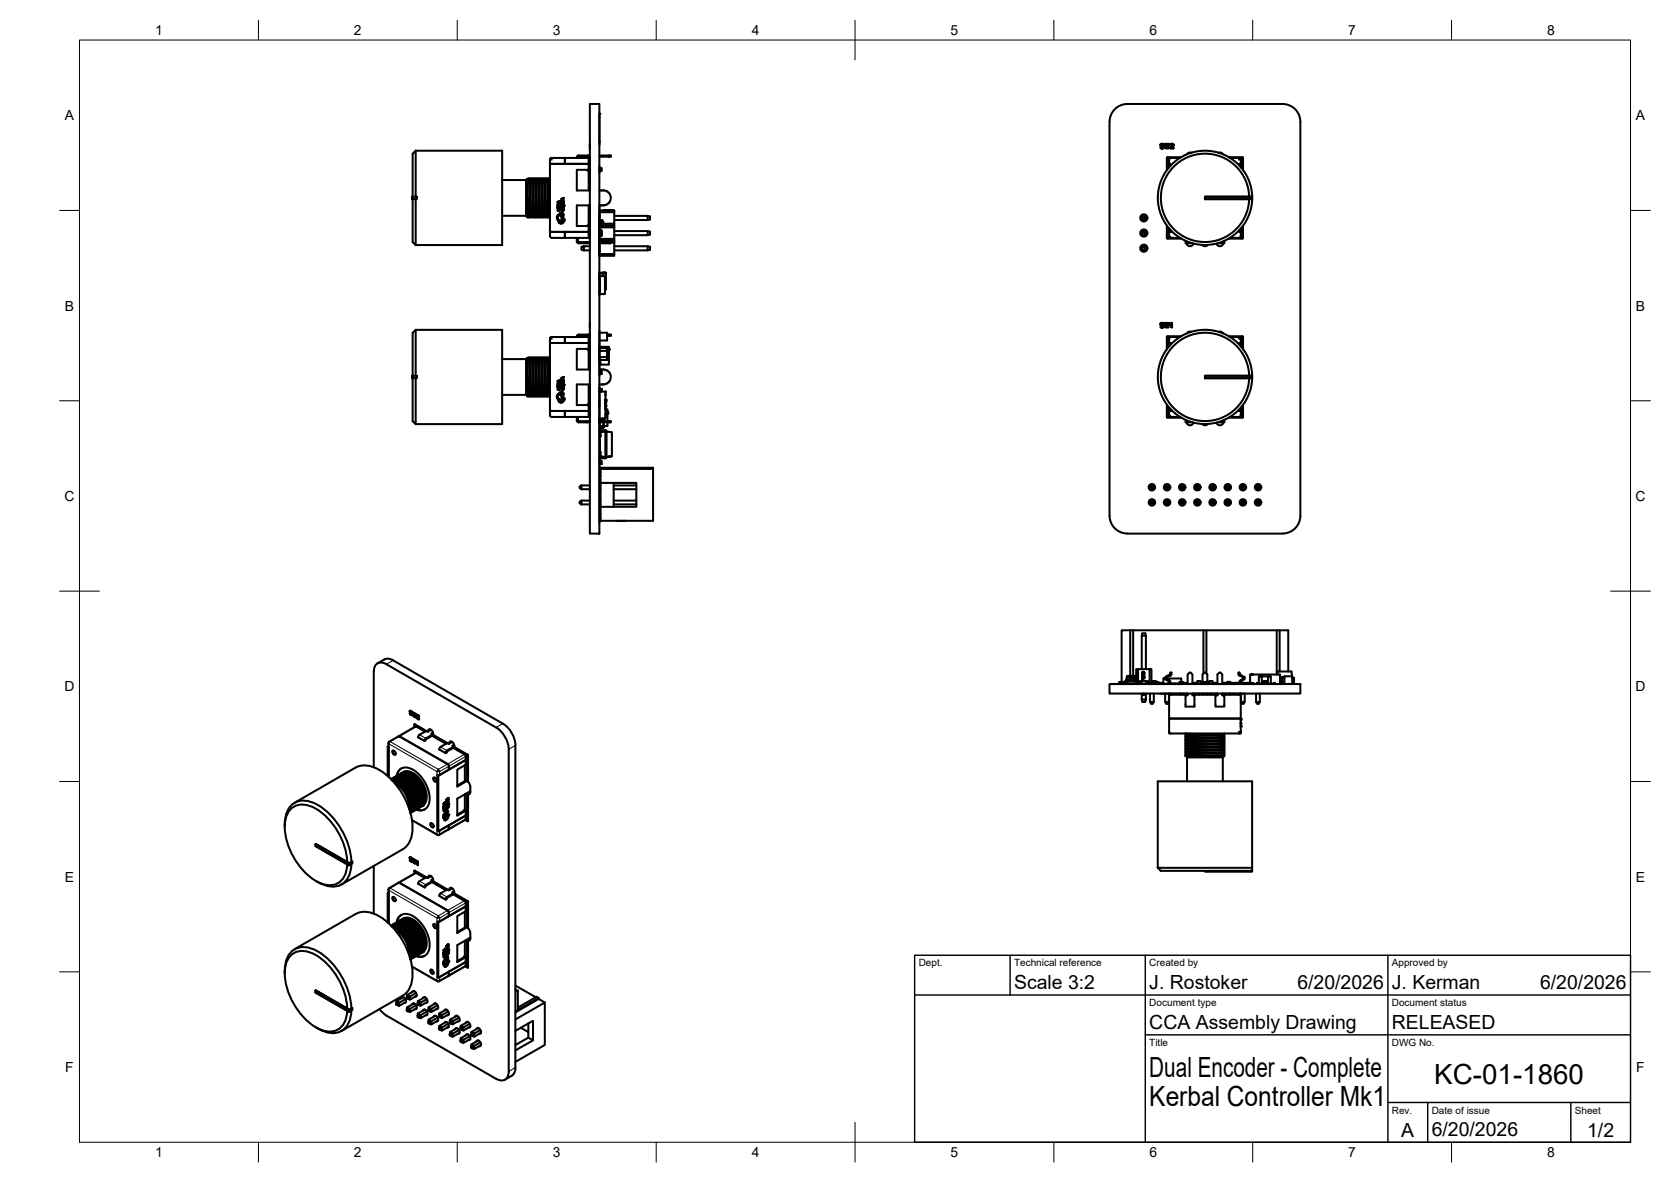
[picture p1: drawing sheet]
<svg xmlns="http://www.w3.org/2000/svg" width="420mm" height="297mm" viewBox="0 0 420 297" stroke-linecap="round" stroke-linejoin="round" font-family="sans-serif">
<defs><g id="words">
<g font-size="7">
<text x="289" y="270.6">Dual Encoder - Complete</text>
<text x="360.6" y="272.3">KC-01-1860</text>
<text x="289" y="278.1">Kerbal Controller Mk1</text>
</g>
<g font-size="4.9">
<text x="255" y="248.5">Scale 3:2</text>
<text x="289" y="248.5">J. Rostoker</text>
<text x="326.2" y="248.5">6/20/2026</text>
<text x="350" y="248.5">J. Kerman</text>
<text x="387.2" y="248.5">6/20/2026</text>
<text x="289" y="258.6">CCA Assembly Drawing</text>
<text x="350" y="258.6">RELEASED</text>
<text x="352.3" y="285.7">A</text>
<text x="360" y="285.5">6/20/2026</text>
<text x="399.1" y="285.7">1/2</text>
</g>
<g font-size="3.5">
<text x="39" y="8.8">1</text>
<text x="89" y="8.8">2</text>
<text x="139" y="8.8">3</text>
<text x="189" y="8.8">4</text>
<text x="239" y="8.8">5</text>
<text x="289" y="8.8">6</text>
<text x="339" y="8.8">7</text>
<text x="389" y="8.8">8</text>
<text x="16.3" y="30.2">A</text>
<text x="411.3" y="30.2">A</text>
<text x="16.3" y="78">B</text>
<text x="411.3" y="78">B</text>
<text x="16.2" y="125.9">C</text>
<text x="411.2" y="125.9">C</text>
<text x="16.2" y="173.7">D</text>
<text x="411.2" y="173.7">D</text>
<text x="16.3" y="221.6">E</text>
<text x="411.3" y="221.6">E</text>
<text x="16.4" y="269.4">F</text>
<text x="411.4" y="269.4">F</text>
<text x="39" y="290.8">1</text>
<text x="89" y="290.8">2</text>
<text x="139" y="290.8">3</text>
<text x="189" y="290.8">4</text>
<text x="239" y="290.8">5</text>
<text x="289" y="290.8">6</text>
<text x="339" y="290.8">7</text>
<text x="389" y="290.8">8</text>
</g>
<g font-size="2.5">
<text x="231" y="242.9">Dept.</text>
<text x="255" y="242.9">Technical reference</text>
<text x="289" y="242.9">Created by</text>
<text x="350" y="242.9">Approved by</text>
<text x="289" y="252.8">Document type</text>
<text x="350" y="252.8">Document status</text>
<text x="289" y="262.9">Title</text>
<text x="350" y="262.9">DWG No.</text>
<text x="350" y="279.9">Rev.</text>
<text x="360" y="279.9">Date of issue</text>
<text x="396" y="279.9">Sheet</text>
</g>
</g></defs>
<!-- layer: Visible -->
<g fill="none" stroke="#000" stroke-width=".51">
<path d="M104.5 37.9v11.5M104.5 37.9l-.7 .7v10.8M104.5 37.9h21.8v23.7h-21.8M138.4 39.8l.3 .3M138.4 39.8l3.6-.1v1.5M138.4 39.8l-.1 .3M145.5 39.1h2.8M145.5 39.1l-.4 .2-.1 .4M147.9 39.1v.3M148.3 36.1v1.2M148.3 39.5v8.4h-3.3v-5.2h3v-1.5h-9.7v17.1M148.3 39.4h-2.8l-.2 .3"/>
<path d="M148.3 26.1h2.4v108h-2.4zM150.7 39.1h2.9v.3h-2.9M150.7 28.6v7M150.7 35.6h.1M150.7 35.7v.8M153.1 39.1v.3M283.5 26.1h39a4.5 4.5 0 0 1 4.5 4.5v99a4.5 4.5 0 0 1-4.5 4.5h-39M283.5 26.1a4.5 4.5 0 0 0-4.5 4.5v99a4.5 4.5 0 0 0 4.5 4.5M291.8 36.4v.1M291.8 36.5v.1M291.8 36.6l.1 .1M291.9 36.2l-.1 .1"/>
<path d="M291.9 37.2v.1M291.9 36.7l.1 .1M292 37.3h.1M292 37l-.2 .1 .1 .2M292 36.8l.4 .2h-.4M292 36.8h.1M292.1 36.1l-.2 .1M292.1 37.3h.1M292.1 36.1l.4 .1M292.1 36.1h.1M292.4 36.6l.2 .3M292.4 36.6h.1"/>
<path d="M292.5 36.2l.1 .2h-.6l.4 .2M292.7 36.9l-.2 .3-.4 .1M293.6 39.5h3.4M293.6 39.5l-.2 .2v3M294 36.3l-.2 1-.2-.1-.1-.5-.2 .5M294 36.3l-.1-.2-.2 .6-.1-.5-.2-.1-.2 .6-.1-.5h-.2l.2 1h.2M294 39.9h-.2v2.4M294.3 36.4v.1M294.3 36.5l.1 .1 .4-.2 .1 .1M294.3 36.4h.1M294.4 36.3l-.1 .1M294.4 36.2v.1"/>
<path d="M294.4 36.2h.1M294.5 36.2h-.1M294.8 36.1l-.4 .1M294.8 36.1h.1M294.8 36.1l.1 .1M294.9 36.5l-.6 .6M294.9 36.8l-.3 .3h.4l.1 .2h-.7l-.1-.2M294.9 36.8h.1M294.9 36.2h.1M295 36.2l.1 .2M295 36.2l.1 .1M295.1 36.4l-.2 .4"/>
<path d="M295.1 36.5v.1M296.7 39.7h-2.3l-.4 .4M299.5 38.4a.9 .9 0 0 0-1.1 .4M306.4 38.4a.9 .9 0 0 1 1.1 .4M308.9 39.5h3.6v3.2M309.2 39.7l2.7 .1M311.8 39.8l-.3 .3M311.9 39.8l.1 .3M311.9 39.9h.3v2.4M103.6 49.4h.2v.6h-.2zM103.6 49.4h1.2v.6h-1.2zM103.8 50v10.8l.7 .8"/>
<path d="M104.5 50v11.6M126.3 54.2h6M126.3 45.2h6M132.3 45.2v9M132.3 54.2l.4 .4M132.6 44.9l-.2 9.2 .3-4.4v4.9M132.6 44.9l-.3 .3M132.6 44.9l.1 .3M132.7 54.6h.2M132.8 44.9l-.2 .9-.2 8.3M132.8 44.9l-.1 4.8M132.8 44.9h.5"/>
<path d="M133.1 54.3l.1 .3M133.1 54.3l-.2 .3M133.2 54.6h.5M133.3 44.9l-.4 9.7M133.3 44.9l.1 .3M133.6 44.9l-.4 9.7M133.6 44.9l-.2 .7-.3 8.7M133.6 44.9h.4M133.8 54.3l-.1 .3M133.8 54.3l.1 .3M134 54.6h.4M134 44.9l-.3 9.7"/>
<path d="M134 44.9l.2 .3M134.3 44.9l-.4 9.7M134.3 44.9l-.2 .9-.3 8.5M134.3 44.9h.5M134.6 54.3l-.2 .3M134.6 54.3l.1 .3M134.7 54.6h.4M134.8 44.9l-.4 9.7M134.8 44.9l.1 .3M135.1 44.9l-.4 9.7M135.1 44.9l-.2 .6-.3 8.8M135.1 44.9h.4"/>
<path d="M135.3 54.3l-.1 .3M135.3 54.3l.1 .3M135.5 54.6h.4M135.5 44.9l-.4 9.7M135.5 44.9l.2 .3M135.8 44.9l-.4 9.7M135.8 44.9l-.2 .8-.3 8.6M135.8 44.9h.5M136.1 54.3l-.2 .3M136.1 54.3l.1 .3M136.2 54.6h.5M136.3 44.9l-.4 9.7"/>
<path d="M136.3 44.9l.1 .3M136.6 44.9l-.4 9.7M136.6 44.9l-.2 .6-.3 8.8M136.6 44.9h.4M136.8 54.3l.1 .3M137 54.6h.4M137 44.9l-.3 9.7M137 44.9l.2 .3M137.3 44.9l-.4 9.7M137.3 44.9l-.2 .5-.2 8.2-.2 1M137.3 44.9h.5M137.6 54.3l-.2 .3"/>
<path d="M137.6 54.3l.1 .3M137.7 54.6h.5M137.8 44.9l-.4 9.7M137.8 44.9l.1 .3M138.1 44.9l-.2 .6-.3 8.8M138.3 58.3h9.7v-1.5h-3v-5.2h3.3v8.4M138.3 44.9h-.2l-.1 .3-.3 9.4M138.3 52.6l-.1 2M138.3 58.3h3.7v1.5l-3.5-.1-.2-.4zM138.3 40.1v1.1h9.7M138.3 54.4l-.1 .2M140.1 52.3l.4 .3"/>
<path d="M140.2 52.3l.1-.2 .1 .4h.3l-.2 .1M140.2 52.9h.5l.1-.3v.3zM140.2 51.7v.2h.2v-.2l.1 .2h.2l.1-.2v.3h-.6zM140.2 50.7l.6-.2-.2 .1 .2 .4zM140.2 54.1l-.2 .6 .3 .8M140.2 50.8l.3-.1v.2zM140.3 51.1h.1a.35 .35 0 0 1 .3 .1 .35 .35 0 0 1 .1 .4h-.6zM140.4 55.5a.71 .71 0 0 0 .4 .6 .71 .71 0 0 0 .7-.1M140.5 51.1l.1 .1M140.5 51.2l-.3 .3 .5-.1M140.7 51.2v.2M140.7 52.3l-.1 .1"/>
<path d="M140.7 52.3v-.2v.4M141.1 52.6l.1 .3h.2v-.3l.1 .3h.2v-.3v.3h-.6zM141.1 50.9l.1 .3h.2v-.2l.1 .2h.2v-.3v.4h-.6zM141.1 50l.6-.3-.1 .2 .1 .4zM141.2 50.4l.1-.1a.34 .34 0 0 1 .4 .1 .34 .34 0 0 1 0 .4h-.6zM141.2 50l.3-.1v.2zM141.2 50.4v.3l.5-.1M141.3 50.4h.3M141.3 51.3l.6 .4-.2-.1-.4 .1 .4-.2zM141.4 52h.1M141.5 52h.1M141.5 53.6a.79 .79 0 0 0-1.1 .4l-.2 .1"/>
<path d="M141.5 53.6l.2 .8-.2-.1-.1-.5-.3-.1-.8 .9v.4l.4 .3v.5l.5 .1 .2-.2-.2-.3 .1-.5-.3-.5 .2-.2 .3 .6 .5 .4-.5 .8M141.6 50.4l.1 .2M141.6 52.4l-.1-.1 .1 .2M141.7 51.8v.2M141.7 51.8l-.2 .2M141.7 52l-.1 .1v-.3l-.2 .3-.1-.3 .1 .2M141.8 52.4l-.1-.2-.4 .1v.2l.2-.2v.2h.2M141.8 52.4l-.1 .1M142 41.2v-1.5h6v1.5M142 58.3h6v1.5h-6zM142 41.2h.1M145 59.8v.9"/>
<path d="M145.3 59.8v.9M147.7 41.2h.1M147.7 42.7v.2h.3M148 51.6v5.2M148 56.6h-.3v.2M148 58.1h.3M148 59.1h.3M148 54.3h.3M148 55.3h.3M148 41.2h.1M148 42.7v5.2M150.7 57.8h.5v.3"/>
<path d="M150.7 59v.3h.5v-.3M150.7 42.2h.5v.8h-.5M150.7 47.9h1.6l.9 .7M150.7 56.5h.1M150.7 55.7h.1M150.7 55.4h.7M150.7 54.3h.1M150.7 55.3h.1M150.7 52.7v1.5M150.7 56.3v4.5v-.3h3.8v.4h-.9M150.7 41.7v1.8M150.7 54.2v1.7"/>
<path d="M150.7 55.7v1.1h.5v-.2M150.7 51.6v.8M150.7 55.7v-.3h.5v1.2M150.7 57.9h.5v1.4h-.5zM150.7 55.4h.5v1.4h-.5zM150.7 52.9h3.8v.4h-3.8zM150.7 53.3v2.1M150.7 57.1v.7M150.9 58.8h.1M150.9 58.4h.1M150.9 43h.1M150.9 58.7h.1"/>
<path d="M150.9 58.9h.1M150.9 58.8v.1M150.9 58.3h.1M150.9 58.5v.1M150.9 58.3v.1M151 58.4h-.1M151 58.8h.1M151 58.7h.1M151 58.9h.1M151 58.4l-.1 .1M151 58.3l-.1 .3M151 58.4h.1"/>
<path d="M151 58.6v.1M151 43h.1M151.2 58.1v-.2h-.5v.3M151.2 58.1v.9v-.9M151.2 55.7v.9zM151.2 58.1h.1M151.2 58.1v.9M151.2 59v.3h-.5M151.2 42.2v.8M151.2 55.4l.1 .3h.1M151.2 56.5v.4M151.2 58.1v.1"/>
<path d="M151.3 56.5h.1M151.4 55.4h.1M151.4 56.5h.1M151.4 55.4v.3M151.4 56.5v.3M151.4 55.7h.1M151.4 55.7v.8M151.5 55.7h-.1M151.5 56.5h.1M151.5 55.7h.1M151.5 56.8l-.8 .1M151.9 52.9h.5"/>
<path d="M152.5 52.9h.1M152.6 52.9h.1M152.7 52.9h.1M152.8 52.9h.1M153 52.9h.8M153.2 50.8l-1 .7-1.5 .1M153.2 48.6a1.87 1.87 0 0 1 0 2.2M154.5 56.2v.5h-3.1h3.1v.4h-3.8v-.2M154.5 57.1v2.9h-3.8v-.7M154.5 58.1h8.4v1h-8.4M154.5 53.3v2.9h-3.1M154.5 54.3h8.4v1h-8.4"/>
<path d="M162.9 54.3l.5 .1v.7l-.5 .2M162.9 58.1l.5 .1v.8l-.5 .1M287.1 58.1h1v1h-1zM287.1 54.3h1v1h-1zM287.1 58.1l.1 .1M287.1 54.3l.1 .1M287.2 59v-.8h.8v.8l-.9 .1M287.2 55.1v-.7h.8v.7l-.9 .2M288 59l.1 .1M288 55.1l.1 .2M288.1 58.1l-.1 .1M288.1 54.3l-.1 .1"/>
<path d="M293.4 56.7v3.1l.2 .2M293.6 60h3.4M293.8 57.2v2.4h.2M294 58.3h.3zM294 57.5l.1 2.1 2.6 .2M294 40.1v1.9M294.3 41.2h-.3h.3v.5M294.3 41.2h.1M294.3 57.8v.5M294.3 59.5l-.3 .2M303 49.4h11.8v.6h-11.8zM311.7 41.2h.3v.8"/>
<path d="M311.7 58.3h.3zM311.7 41.2v.5M311.7 57.8v.5M312 40.1v1.1h-.3M312 57.5v1.8l-.2 .4-2.6 .1M312.2 57.2v2.4h-.3M312.5 56.7v3.2l-3.6 .1M314.1 49.4a11.1 11.1 0 0 0-16.7-9.2 11.1 11.1 0 0 0 0 19.1 11.1 11.1 0 0 0 16.7-9.3M314.9 49.4a11.9 11.9 0 0 0-17.9-9.9 11.9 11.9 0 0 0 0 20.4 11.9 11.9 0 0 0 17.9-9.9M145 60.7l.5 .4h2.8M145.3 60.7l.2 .1h2.8M146.8 61.9l-.6 .1v.8l.6 .1"/>
<path d="M146.8 61.9h1.5M146.8 62.9h1.5M146.8 61.9v1M147.6 60.8v.3M150.7 69h.2M150.7 70.3h.2v.3h-.2M150.7 70.9h.2v.3h-.2M150.7 71.5h.2v.3h-.2M150.7 72.1h.2v.3h-.2M150.7 72.7h.2v.3h-.2M150.7 73.9h.2M150.7 61.9h.1"/>
<path d="M150.7 62.9h.1M150.7 70h.1M150.7 73.3h.1M150.7 60.8h2.9v.3h-2.9M150.7 68.3v1.7M150.7 70v.3v-.9h1.4v4.5h-1.4v-.9v.1M150.7 62.9v1.6M150.7 73.3v.9M150.7 60v.5h3.8v-.5M150.7 63.8v.5h3.8v-.5M150.7 70.6v.3M150.7 71.2v.3"/>
<path d="M150.7 71.8v.3M150.7 72.4v.3M151.5 68.5l.9 .2v4l-.3 .1M151.5 68.5l-.6 .1v.8h-.2M151.5 68.5v.9M151.7 68.5v.9M151.8 68.5h.1M151.9 68.5l.2 .1M152.1 70.3v.1M152.1 70.1v.1M152.1 70v.1M152.1 70.3h.1"/>
<path d="M152.1 69.8h.1M152.1 70h.1M152.1 70.2h.1M152.1 69.9h.1M152.1 69.7h.1M152.1 70.6h.1M152.1 70.5h.1M152.1 70.7h.1M152.1 71h.1M152.1 71.2h.1M152.1 68.6h.1M152.1 70.4h.1"/>
<path d="M152.1 69.8v.2M152.1 70.1h.1M152.1 69.7v.1M152.1 70.5v.7M153.1 60.8v.3M154.5 60.9v2.9h-3.8v-2.7v1.8M154.5 61.9h8.4v1h-8.4M162.9 61.9l.5 .1v.8l-.5 .1M287.1 61.9h1v1h-1zM287.1 61.9l.1 .1M287.2 62.8v-.8h.8v.8l-.9 .1M288 62.8l.1 .1"/>
<path d="M288.1 61.9l-.1 .1M298.1 60.5v.6h1.6M298.3 61.1a.9 .9 0 0 0 .9 .8 .9 .9 0 0 0 .9-.7M302.3 61.6l.7 .3 .7-.3M307.6 61.1a.9 .9 0 0 1-.8 .8 .9 .9 0 0 1-.9-.7M307.8 60.5v.6h-1.6M103.6 94.4h.2v.6h-.2zM103.6 94.4h1.2v.6h-1.2zM103.8 95v10.8l.7 .8M104.5 95v11.6M104.5 82.9v11.5M104.5 82.9l-.7 .7v10.8"/>
<path d="M104.5 82.9h21.8v23.7h-21.8M126.3 90.2h6M126.3 99.2h6M132.3 90.2v9M132.3 99.2l.4 .4M132.6 89.9l-.2 9.2 .3-4.4v4.9M132.6 89.9l-.3 .3M132.6 89.9l.1 .3M132.7 99.6h.2M132.8 89.9l-.2 1-.2 8.2M132.8 89.9l-.1 4.8M132.8 89.9h.5"/>
<path d="M133.1 99.3l.1 .3M133.1 99.3l-.2 .3M133.2 99.6h.5M133.3 89.9l-.4 9.7M133.3 89.9l.1 .3M133.6 89.9l-.4 9.7M133.6 89.9l-.2 .7-.3 8.7M133.6 89.9h.4M133.8 99.3l-.1 .3M133.8 99.3l.1 .3M134 99.6h.4M134 89.9l-.3 9.7"/>
<path d="M134 89.9l.2 .3M134.3 89.9l-.4 9.7M134.3 89.9l-.2 .9-.3 8.5M134.3 89.9h.5M134.6 99.3l-.2 .3M134.6 99.3l.1 .3M134.7 99.6h.4M134.8 89.9l-.4 9.7M134.8 89.9l.1 .3M135.1 89.9l-.4 9.7M135.1 89.9l-.2 .6-.3 8.8M135.1 89.9h.4"/>
<path d="M135.3 99.3l-.1 .3M135.3 99.3l.1 .3M135.5 99.6h.4M135.5 89.9l-.4 9.7M135.5 89.9l.2 .3M135.8 89.9l-.4 9.7M135.8 89.9l-.2 .8-.3 8.6M135.8 89.9h.5M136.1 99.3l-.2 .3M136.1 99.3l.1 .3M136.2 99.6h.5M136.3 89.9l-.4 9.7"/>
<path d="M136.3 89.9l.1 .3M136.6 89.9l-.4 9.7M136.6 89.9l-.2 .6-.3 8.8M136.6 89.9h.4M136.8 99.3l.1 .3M137 99.6h.4M137 89.9l-.3 9.7M137 89.9l.2 .3M137.3 89.9l-.4 9.7M137.3 89.9l-.2 .5-.2 8.2-.2 1M137.3 89.9h.5M137.6 99.3l-.2 .3"/>
<path d="M137.6 99.3l.1 .3M137.7 99.6h.5M137.8 89.9l-.4 9.7M137.8 89.9l.1 .3M138.1 89.9l-.2 .6-.3 8.8M138.3 89.9h-.2l-.1 .3-.3 9.4M138.3 97.6l-.1 2M138.3 99.4l-.1 .2M138.4 84.8l.3 .3M138.4 84.8l3.6-.1v1.5v-1.5h6v1.5h-9.7zM140.2 97.3l.1-.2v.4h.4M140.2 97.9h.5l.1-.3v.3z"/>
<path d="M140.2 96.7v.2h.2v-.2l.1 .2h.2l.1-.2v.3h-.6zM140.2 95.7l.6-.2-.2 .1 .2 .4zM140.2 96.2l.2-.1a.35 .35 0 0 1 .3 .1 .35 .35 0 0 1 .1 .4h-.6zM140.2 99.1l-.2 .6 .3 .8M140.2 95.8l.3-.1v.2zM140.2 99.1l.4-.4a.62 .62 0 0 1 .7-.2 .62 .62 0 0 1 .4 .5v.3l-.2 .1-.1-.6-.4-.1-.7 .9v.4l.4 .3v.5l.5 .1 .2-.2-.2-.3 .1-.5-.3-.5 .2-.2 .3 .6 .4 .2 .1 .2-.5 .8M140.5 96.1l.1 .1M140.5 96.2l-.3 .3 .5-.1M140.7 96.2v.2M140.7 97.3l-.1 .1M140.7 97.3v-.2v.4l-.3 .1-.3-.3M141.1 97.6l.1 .3h.2v-.3l.1 .3h.2v-.3v.3h-.6z"/>
<path d="M141.1 95.9l.1 .3h.2v-.2l.1 .2h.2v-.3v.4h-.6zM141.1 95l.6-.3-.1 .2 .1 .4zM141.2 95.4l.1-.1a.36 .36 0 0 1 .4 .5h-.6zM141.2 95l.3-.1v.2zM141.3 96.3l.6 .4-.2-.1-.4 .2 .4-.3zM141.4 97h.1M141.5 97h-.1M141.5 97.3l.1 .2zM141.6 95.4h-.3l-.1 .3h.5l-.1-.2M141.6 96.8l.1 .3-.1-.3-.2 .3-.1-.3 .1 .2M141.6 96.8l-.1 .2M141.7 97.5v-.3h-.4v.3l.2-.2v.2h.2"/>
<path d="M147.7 87.7v.2h.3M147.9 84.1v.3M148 96.6v5.2M148 87.7v5.2M148.3 81.1v1.2M148.3 84.5v8.4h-3.3v-5.2h3v-1.5h-9.7v17.1M148.3 84.4h-2.8l-.2 .3M148.3 84.1h-2.8l-.4 .2-.1 .4M150.7 93.2h.5v.7h-.5M150.7 97.8h.5v.6v-.6M150.7 89.9h.1M150.7 87.3l.3 .2"/>
<path d="M150.7 91.1h.3v.4h-.3M150.7 87.2h.3M150.7 91.6h.3M150.7 92.9l1.7 .1 .8 .6M150.7 99.9h.1M150.7 88.2h.1M150.7 89.7h.1M150.7 88.5h.1M150.7 89.2h.1M150.7 88.8h.1M150.7 89.6h.1M150.7 90.9h.1"/>
<path d="M150.7 98.4h1.6M150.7 99.5h.1M150.7 90.4l.1 .1M150.7 85.5l.1 .1M150.7 88.1h.1M150.7 97.3v8.4M150.7 83.1v8.9M150.7 92.3v2.1M150.7 87.2h2.4v4.4h-2.4M150.7 89.8v.1M150.8 90.5h1.8M150.8 87.5h1.8"/>
<path d="M150.8 83.6h1.8M150.8 85.6h1.8M150.8 87.5h-.1M150.8 83.6l-.1 .1M150.8 89.8h1.8M150.9 93.9h.1M150.9 97.8h.1M151 90.5v.2h-.3M151.2 93.2v.7M152.2 98.4v6.8M152.3 98.4l-.1 1.1M152.6 88.1h.1"/>
<path d="M152.6 88.1h-1.8M152.6 87.5h.1M152.6 83.6l.1 .1M152.6 89.8v.1M152.6 88.1v1.7M152.6 88.2h.1M152.6 89.7h.1M152.7 89.9h-.1M152.7 89.9h.1M152.7 87.6v.6M152.7 89.7v.7M152.7 83.7v1.8"/>
<path d="M152.7 84.1h.9v.3h-.9M152.7 88.1h.1M152.7 90.4l-.1 .1M152.7 85.5l-.1 .1M153.1 87.6h.1M153.1 87.9h.1M153.1 87.8h.1M153.1 87.9v.1M153.1 88v.1M153.1 88.2h.1M153.1 88.5h.1M153.1 88.6h.1"/>
<path d="M153.1 87.5h.1M153.1 87.7h.1M153.1 87.8v.1M153.1 88.2v.4M153.1 88h.1M153.1 87.5v.1M153.1 87.7v.1M153.1 88.1h.1M153.1 84.1v.3M153.2 93.6a2.08 2.08 0 0 1-.1 2.4l-.9 .5-1.5 .1M291.8 81.4v.1M291.8 81.5v.1"/>
<path d="M291.8 81.6l.1 .1M291.9 81.2l-.1 .2M291.9 82.2l.2 .1M291.9 81.7l.1 .1M292 82l-.2 .1 .1 .2M292 81.8l.4 .2h-.4M292 81.8h.1M292.1 81.1l-.2 .1M292.1 82.3h.1M292.1 81.1h.2M292.3 81.1l.3 .4h-.6l.4 .1M292.4 81.6l.1 .1"/>
<path d="M292.4 81.6h.1M292.5 81.7h.1M292.5 81.7l.1 .1M292.5 82.2l-.4 .1M292.6 81.7v.2M292.7 81.9v.2M292.7 81.9h.1M292.7 82.1l-.2 .2M293.6 84.5h3.4M293.6 84.5l-.2 .2v3M294 81.3l-.2 1-.2-.1-.1-.5-.2 .5M294 81.3l-.1-.2-.2 .6-.1-.5-.2-.1-.2 .6-.1-.5h-.2l.2 1h.2"/>
<path d="M294 84.9h-.2v2.4M294.3 86.2h-.3h.3v.5M294.7 81.2v1M294.7 81.2l-.1-.1-.3 .3 .2 .1v.8l.2-.1M296.7 84.7h-2.5l-.2 .4v1.9M299.5 83.4a.9 .9 0 0 0-1.1 .4M303 94.4h11.8v.6h-11.8zM306.4 83.4a.9 .9 0 0 1 1.1 .4M308.9 84.5h3.6v3.2M309.2 84.7l2.7 .1M311.7 86.2h.3v.8M311.7 86.2v.5"/>
<path d="M311.8 84.8l-.3 .3M311.9 84.8l.1 1.4h-.3M311.9 84.9h.3v2.4M314.1 94.4a11.1 11.1 0 0 0-16.7-9.2 11.1 11.1 0 0 0 0 19.1 11.1 11.1 0 0 0 16.7-9.3M314.9 94.4a11.9 11.9 0 0 0-17.9-9.9 11.9 11.9 0 0 0 0 20.4 11.9 11.9 0 0 0 17.9-9.9M138.3 103.3h9.7v-1.5h-3v-5.2h3.3v8.4M138.3 103.3h3.7v1.5l-3.5-.1-.2-.4zM140.4 100.5a.71 .71 0 0 0 .4 .6 .71 .71 0 0 0 .7-.1M142 103.3h6v1.5h-6zM145 104.8v.9l.3 .4h3M145.3 104.8v.9l.2 .1h2.8M147.6 105.8v.3"/>
<path d="M148 101.6h-.3v.2M150.7 105.7h.1M150.7 110.3h.2M150.7 115.9h.5v.7h-.5M150.7 114.9l.3 .3h1.2M150.7 105.4h.1M150.7 101.5h.1M150.7 100.7h.1M150.7 101.9h.1M150.7 100.4h.1M150.7 105.2h1.5M150.7 104.1h.1"/>
<path d="M150.7 113.8h.3M150.7 109.5h.3M150.7 108.2h.1M150.7 118.7h.3M150.7 119.6h.3M150.7 105.8h2.9v.3h-2.9M150.7 102.1l.1 .1M150.7 117.4v13.9M150.7 107.2v9.9M150.7 106.1v.5M150.7 105.7v.4M150.7 105.2v.2"/>
<path d="M150.8 105.4h.6M150.8 106.1v.8M150.8 106.9l.1 .1M150.8 107l.9 .2M150.9 116.6h.1M151 109.6h-.3M151 117.8h13.2v13.1h-13.2v-9.5M151 109.6l-.1 .2v3.7l.1 .2M151 114.6l.1 .1M151.1 108.6l1.1-.2v6.5M151.1 114.7l1.1 .2M151.1 108.6l-.1 .1"/>
<path d="M151.2 114.7v.2zM151.2 115.9v.7M151.4 105.4h.1M151.4 105.4v.3M151.4 105.2v.2M151.5 105.4h.1M151.5 105.7h-.8M151.6 107.4l-.9 .5M151.7 107.1v.1M151.7 107.5l-.8 .3v.4M151.7 107.2l-.1 .2M151.7 107.2h.1"/>
<path d="M151.7 105.2v.6M151.7 106.1v1M151.8 107.2l-.1 .3M151.8 105.2v.6M151.8 106.1v1M151.8 107.1v.1M152.2 108.1h-1.2l-.3 .3M152.2 108.1l.3 .3M152.2 101.5v.1M152.2 101.6v.1M152.2 101.4v.1M152.2 101.5h.1"/>
<path d="M152.2 100.9v.4M152.2 100.4v.5M152.2 101.3h.1M152.2 101.9v1.1M152.2 102.9l.5 .1v2.8M152.2 104.1h.1M152.3 104.1l-.1 1.1M152.5 108.4l1.4 .3M152.5 108.4h-1.5v1.2M152.5 108.4v6.4l-.3 .4M152.7 107l-.9 .2M152.7 106.1v.9"/>
<path d="M152.7 103.4v.5M153 114.8h-.1M153.1 114.8h-.1M153.1 105.8v.3M153.4 114.7l-.4 .1M153.9 108.7l-.1 5.9-1.3 .3h-1.5v-1.2M164.2 117.8v-.3h-13.2v3.9M293.4 101.7v3.1l.2 .2M293.6 105h3.4M293.8 102.2v2.4h.2M294 103.3h.3zM294 102.5l.1 2.1 2.6 .2"/>
<path d="M294.3 102.8v.5M294.3 104.5l-.3 .2M298.1 105.5v.6h1.6M298.3 106.1a.9 .9 0 0 0 .9 .8 .9 .9 0 0 0 .9-.7M302.3 106.6l.7 .3 .7-.3M307.6 106.1a.9 .9 0 0 1-.8 .8 .9 .9 0 0 1-.9-.7M307.8 105.5v.6h-1.6M311.7 103.3h.3zM311.7 102.8v.5M312 102.5v1.8l-.2 .4-2.6 .1M312.2 102.2v2.4h-.3M312.5 101.7v3.2l-3.6 .1"/>
<path d="M146.2 122l-.4 .3v.3l.4 .3M146.2 125.8l-.4 .3v.4l.4 .3M146.2 122h2.1M146.2 122v.9M146.2 125.8v1M146.2 122.9h2.1M146.2 125.8h2.1M146.2 126.8h2.1M150.7 122h.3M150.7 122.9h.3M150.7 125.8h.3M150.7 126.8h.3"/>
<path d="M150.7 129.2h.3M150.7 130.1h.3M151 121.4h9v6h-9M154.3 122h5.7M154.3 122.9h5.7M154.3 125.8h5.7M154.3 126.8h5.7M154.3 121.4v6M155.2 130.9h.3M155.2 130.9h.1M155.5 130.9h.1M155.7 130.9h1.5"/>
<path d="M156.9 130.9h.1M157.2 130.9h.1M289.2 125.8h.9v1h-.9zM289.2 122h.9v.9h-.9zM289.2 122l.3 .3M289.2 125.8l.3 .3M289.5 126.1h.3v.4h-.3zM289.5 122.3h.3v.3h-.3zM289.5 126.5l-.3 .3M289.5 122.6l-.3 .3M289.8 122.6l.3 .3M289.8 126.5l.3 .3"/>
<path d="M290.1 125.8l-.3 .3M290.1 122l-.3 .3M293 125.8h.9v1h-.9zM293 122h.9v.9h-.9zM293 122l.3 .3M293 125.8l.3 .3M293.3 126.1h.3v.4h-.3zM293.3 122.3h.3v.3h-.3zM293.3 126.5l-.3 .3M293.3 122.6l-.3 .3M293.6 122.6l.3 .3M293.6 126.5l.3 .3"/>
<path d="M293.9 125.8l-.3 .3M293.9 122l-.3 .3M296.8 125.8h.9v1h-.9zM296.8 122h.9v.9h-.9zM296.8 125.8l.3 .3M296.8 122l.3 .3M297.1 126.1h.3v.4h-.3zM297.1 122.3h.3v.3h-.3zM297.1 126.5l-.3 .3M297.1 122.6l-.3 .3M297.4 126.5l.3 .3M297.4 122.6l.3 .3"/>
<path d="M297.7 125.8l-.3 .3M297.7 122l-.3 .3M300.6 125.8h.9v1h-.9zM300.6 122h.9v.9h-.9zM300.6 125.8l.3 .3M300.6 122l.3 .3M300.9 126.1h.3v.4h-.3zM300.9 122.3h.3v.3h-.3zM300.9 122.6l-.3 .3M300.9 126.5l-.3 .3M301.2 126.5l.3 .3M301.2 122.6l.3 .3"/>
<path d="M301.5 122l-.3 .3M301.5 125.8l-.3 .3M304.4 122h1v.9h-1zM304.4 125.8h1v1h-1zM304.4 122l.3 .3M304.4 125.8l.3 .3M304.7 122.3h.4v.3h-.4zM304.7 126.1h.4v.4h-.4zM304.7 126.5l-.3 .3M304.7 122.6l-.3 .3M305.1 122.6l.3 .3M305.1 126.5l.3 .3"/>
<path d="M305.4 125.8l-.3 .3M305.4 122l-.3 .3M308.2 125.8h1v1h-1zM308.2 122h1v.9h-1zM308.2 125.8l.3 .3M308.2 122l.3 .3M308.5 126.1h.4v.4h-.4zM308.5 122.3h.4v.3h-.4zM308.5 126.5l-.3 .3M308.5 122.6l-.3 .3M308.9 126.5l.3 .3M308.9 122.6l.3 .3"/>
<path d="M309.2 125.8l-.3 .3M309.2 122l-.3 .3M312 122h1v.9h-1zM312 125.8h1v1h-1zM312 125.8l.3 .3M312 122l.3 .3M312.3 122.3h.4v.3h-.4zM312.3 126.1h.4v.4h-.4zM312.3 122.6l-.3 .3M312.3 126.5l-.3 .3M312.7 126.5l.3 .3M312.7 122.6l.3 .3"/>
<path d="M313 122l-.3 .3M313 125.8l-.3 .3M315.8 122h1v.9h-1zM315.8 125.8h1v1h-1zM315.8 125.8l.3 .3M315.8 122l.3 .3M316.1 122.3h.4v.3h-.4zM316.1 126.1h.4v.4h-.4zM316.1 122.6l-.3 .3M316.1 126.5l-.3 .3M316.5 126.5l.3 .3M316.5 122.6l.3 .3"/>
<path d="M316.8 122l-.3 .3M316.8 125.8l-.3 .3M284.2 158.4h-2.2v13M284.2 158.4h18.4M284.2 158.4v11.5M284.9 158.4v11.5M287.1 159.8l.1-.6h.8l.1 .6M288.1 159.8h-1v8.4M288.1 159.8v8.4M302.6 158.4h21.3v10.3M302.6 158.4v10.9M303.3 158.4v10.9"/>
<path d="M321 158.4v11.1M321.8 158.4v10.3M96.6 165.7l-1.7 1M96.6 165.7a2.17 2.17 0 0 1 2.3 .2l27.5 15.9a6.9 6.9 0 0 1 3.2 5.5M97.2 166.9l27.5 15.9M97.2 166.9a1.94 1.94 0 0 0-2.3-.2 1.94 1.94 0 0 0-.9 2.1v24M103.1 178.9v.1M103.1 179v.1M103.1 179.1l.4 .4-.5-.2 .4 .4M103.4 178.7l-.4-.1 .1 .3M103.4 179.7h.1M103.4 178.7h.1"/>
<path d="M103.4 178.7l.1 .1M103.5 179.2v.1M103.5 179.2h.1M103.5 179.1l-.3-.3 .2 .4M103.5 178.8l.1 .1M103.5 179.3h.1M103.5 178.9l.1 .1h-.1M103.5 179.3l.1 .1M103.6 179.7h-.1M103.6 179.4v.2M103.6 179.3v.1M103.6 179.6v.1"/>
<path d="M104.1 179.2l-.1 .4-.2-.6 .2 1 .1 .1 .1-.4 .2 .5M104.1 179.2l.2 .1M104.3 179.3l.1 .5 .1-.4 .1 .1-.2 .7M104.8 179.8h.1M104.8 179.8l.4 .2-.4 .5 .6 .3-.3-.3 .1-.1M104.8 179.7v.1M104.9 179.7h-.1M104.9 179.6v.1M104.9 179.6h.1M105 179.6h.1M105 179.6l.1 .1M105.1 179.7h.1"/>
<path d="M105.2 179.8l.1 .2M105.3 180v.3M279 171.9h48v2.4h-48zM281.7 171.4h-.2v.5M281.7 171.4h-.2v.5h.3M281.7 171.4h1zM281.7 171.4h1M281.7 171.4h.1M281.9 171.7h.1M282 171.7h.1M282 171.6h.1M282 171.6l.2 .1"/>
<path d="M282 171.6v.2M282 171.6l-.1 .1M282 171.6l.1 .1M282 171.9h.1M282.2 171.7h-.1M282.2 171.7h.1M282.3 171.6h.1M282.3 171.7h.1M282.4 171.6h.1M282.4 171.7h.1M282.5 171.6h.1M282.5 171.7h.1"/>
<path d="M282.6 171.4h.3zM282.7 171.4h.2h-1.4v.5h.9M282.9 171.6l-.5 .1v.2M282.9 171.2v.4M283.1 171.7h.1M283.1 171.4h.1zM283.1 171.4h.1M283.2 171.4h.1M283.2 171.4h-.1M283.2 170.8v.1M283.3 171.1h.1M283.3 170.9h.1"/>
<path d="M283.3 171.1l.1 .7M283.3 171.1l-.3 .6-.2 .2M283.3 170.9l-.4 .3M283.3 171.1l.2 .7h2M283.3 170.9v.2M283.3 170.9h2.2M283.3 171.1h2.2M283.3 170.8h-.1M283.4 171.8h.1M283.4 171.8h.6M283.5 171.8l-.4 .1M283.5 171.8l-.5 .1"/>
<path d="M283.5 171.8v.1M283.7 171.8v.1M283.8 169.9h.4M284 171.8v.1M284.1 170.6v.1M284.1 170.7h.1M284.1 170.7h.2M284.2 170.5l-.1 .1M284.2 170.5l.1 .1M284.2 170.7h.1M284.2 170.5l-.1 .2M284.2 170.5h.1"/>
<path d="M284.2 169.9h.2M284.2 170.5l.2 .1-.1 .1M284.2 170.5l.2 .1M284.2 170.5h.2v.2M284.2 170.6l-.1 .1M284.4 170.6l-.1 .1M284.4 171.8v.1M284.4 169.9h.1M284.5 169.9h.1M284.6 170.6h.1M284.5 170.6h.1M284.5 170.6l.1 .1"/>
<path d="M284.5 170.7h.1M284.6 170.7h.1M284.6 170.6v.1M284.6 169.9h.1M284.6 170.5l.1 .1M284.6 170.5h.1M284.6 171.8v.1M284.7 170.7h-.1M284.7 170.6v.1M284.7 170.5h-.1M284.7 170.5l-.1 .1M284.7 170.7h.1"/>
<path d="M284.7 170.5h.1M284.7 170.5v.1M284.7 170.6h.1M284.7 171.9h1.5M284.7 170.6l.1 .1M284.8 170.6l-.1 .1M284.8 170.5h.1M284.8 169.9h.7M284.8 170.6h.1M284.8 170.6v.1M284.8 170.5v.1M284.8 170.7h.1"/>
<path d="M284.9 170.6h.1M284.9 170.5h.1M284.9 170.7h.1M284.9 170.7h-.1M284.9 170.6v.1M284.9 171.8l-5.3 .1M284.9 171.8v.1M285 170.7h.1M285 170.6h.1M285.3 171.8h.4M285.3 171.8v.1M285.5 170.3l-2-.1-.2 .7"/>
<path d="M285.5 170.2l.2 .7M285.6 171.1h.1M285.7 170.8h.1M285.7 171.1l-.2 .7M285.7 169.9h-2.3l-.2 .9M285.7 170.9v.2M285.7 170.9h-.1M285.9 171.9h.1M286.1 171.8l.1 .1M286.2 168.2h2.9v3.7h-.5v-.7h-2v.7h-.4zM286.2 168.2h-.5v3.7h.5M286.2 171.9h.5"/>
<path d="M286.6 171.9h2.9M286.6 171.4h.5M286.6 171.9h.2M286.6 171.9h.1M286.7 171.4h.4zM286.9 171.2v.2M286.9 171.9h.1M287.1 171.4h-.4M287.1 175.8l.1 .6h.8l.1-.6M287.1 171.2v.7M287.1 174.3v1.5M287.2 170.1l.2 .2z"/>
<path d="M287.2 170.1h.1M287.3 169.8l.1 .1zM287.3 170v.1M287.3 170.3l.1 .1zM287.3 170.4l.1 .1h-.1M287.3 170.6l.1 .1h-.1zM287.3 170.4v.1M287.3 169.9v.1M287.3 170.1h.1M287.3 169.9h.1M287.3 170.4l.1 .1M287.3 170.5h.1"/>
<path d="M287.3 169.6h.2M287.4 170.7h.1M287.4 170v.1M287.4 170l-.1 .1M287.4 170h.1M287.4 170.1h.1M287.4 170h-.1M287.4 174.3l.4 .2-.4 .2zM287.4 170.5h.1M287.5 174.3h.2M287.5 169.8h.2zM287.5 170.1h.2z"/>
<path d="M287.5 170.2h.2l-.1 .1M287.5 170.4h.2l-.2 .1zM287.5 170.2v.1M287.6 170.2v.1M287.6 174.4l.1 .1zM287.6 169.9v.1M287.6 170.2h.1l-.1 .1M287.6 170.2h.1M287.6 170h.1M287.6 169.9l.1 .1M287.7 170.4h.1M287.6 169.5l-.2 .1"/>
<path d="M287.7 169.9h-.1M287.7 169v.1M287.7 169l-.2-.2-.3 .2 .2 .4v-.5h.1l.2 .3-.2 .4-.2-.2v.2M287.7 169.1l-.1 .4M288.1 174.3v1.5h-1M288.1 171.2v.7M288.7 171.9h.1M289.1 168.2h.4v3.7h-.4M289.2 174.3v2.1h.9l-.3 .5h-.3l-.3-.5M289.4 171.9h.1M289.5 171.9h-.1M289.5 171.9h2.6"/>
<path d="M289.5 171.6h.3M289.8 171.2l.1 .7M289.9 171.2l.7-.1v.3M289.9 171.1l-.1 .1M290.1 174.3v2.1M290.4 171.9v-.5h.7v.5M290.4 171.4h.7M291.1 171.6v.2M291.1 171.6h1.4M291.8 174.3h.9M292.1 171.9h.1M292.1 171.9h2.4"/>
<path d="M292.5 171.7v.2M292.7 170.5h.3h-.5v1.4h.9M292.7 170.5h-.1M292.7 170.5h.1M292.9 174.3h1.4M293 174.3v2.1h.9l-.3 .5h-.3l-.3-.5M293.1 171.9h.1M293.2 170l-.3 .3 .1 .4 .9 .5M293.3 170.5a1.17 1.17 0 0 1 1 1.4M293.3 170.5h3.7v.9M293.3 170.3v.2M293.4 171.9v-.2h.3v.2"/>
<path d="M293.7 171.9h.3M293.9 171.2l.1 .2M294 171.4v.5M294 174.3l-.1 2.1M294.2 169.5l.1-.5h.3v.5l-.3 .3M294.3 171.7v.2M294.3 174.3v.3M294.3 169.4l-.9 .5M294.3 171.9h.3M294.4 169.7l-1 .5M294.6 171.9v-.2h.3v.2M294.7 171.9h1"/>
<path d="M294.9 171.9h.3M295.2 171.9v-.2h.3v.2M295.5 171.9h.3M295.8 171.9v-.2h.3v.2M296.1 171.9h2.8M296.1 171.9h.5M296.4 171.9h.1M296.6 171.9v-.5h.7v.5M296.6 171.4h.7M296.8 174.3v.3M297.3 171.6v.2M297.3 171.6h1.3"/>
<path d="M297.7 171.6v.3M297.7 174.3v.3M298.6 171.9v-2.4l.5-.5h.3l.4 .5v2.4M298.6 174.6h-4.6v6h18v-6M298.9 171.9h4.8M299.8 174.3v.4h.5v2.9h-2.2v-2.9h.5v-.4h-4.3M299.8 174.3h.1M299.8 171.6h1.3M299.8 174.6h6.3M299.8 174.3h6.3v.4h-.5v2.9h2.2v-2.9h-.5v-.4h5.2M300.6 171.6v.3M300.6 174.3v.3"/>
<path d="M301.1 171.2v.7M301.1 171.2h.7M301.1 171.1v.1M301.5 174.3v.3M301.8 171.1l.1 .1M301.8 171.2v.7M301.8 171.6h.4M302.3 171.4h1.4v.5h-1.4zM302.4 171.4v-1.9l.4-.5h.3l.5 .5v1.9M302.4 174.3v.3M302.5 171.4h-.2v.5h.3M302.5 171.4h.9z"/>
<path d="M302.5 171.4h.9M302.5 171.4h-.3v.5M303.6 174.3v.3M303.7 171.9v-.5h-.3h.3v.5M303.7 171.9h-.4M303.7 171.9h3.2M303.7 171.6h.4M304.1 171.2v.7M304.1 171.2l.8-.1-.1 .8M304.1 171.1v.1M304.4 174.3v.3M304.8 171.6h1.3"/>
<path d="M305.4 171.6v.3M305.4 174.3v.3M306.1 171.9v-2.4l.5-.5h.3l.4 .5v2.4M306.9 171.9h10.6M307.3 174.6h4.7M307.3 171.6h1.3M308.2 171.6v.3M308.2 174.3v.3M308.6 171.9v-.5h.8v.5M308.6 171.6h.1M308.6 171.7v.1M308.6 171.6v.1"/>
<path d="M308.6 171.4h.7M309.2 174.3v.3M309.4 171.6h2.3M311.4 169.3l.9 .4M311.7 174.3v.3M311.7 169.8l1 .4M311.8 169.5l-.1-.5h-.3v.5l.2 .3M311.9 171l-.2 .2v.7M312 174.3v.3M312 171.6h2.3M312 170.9l-.1 .1M312 176.4h1l-.3 .5h-.4z"/>
<path d="M312 171.6v.3M312 174.3v2.1M312.6 170.3v.2M312.7 170.5l-.6 .4M312.7 170l.3 .5-1 .8v.6M313 171.6v.3M313 174.3v2.1M314.3 171.9v-2.4h7.5v2.4M314.7 169.5h.1M314.7 171.9v-.3h.4v.3M314.8 169.5h.2M315 169.5h.1"/>
<path d="M315.8 174.3v2.1h1l-.3 .5h-.4l-.3-.5M316 171.9v-.3h.4v.3M316.5 170v1.8M316.5 171.8l.1 .1M316.6 170h.7M316.6 169.9l-.1 .1M316.8 174.3v2.1M317.1 171.9h.1M317.2 171.8h.1M317.2 170h.1M317.2 170h-.1M317.2 170h1.7"/>
<path d="M317.2 171.9h.1M317.2 170v1.8M317.3 170h.1M317.3 171.9h.1M317.5 171.9h.1M317.5 171.9h.2M317.6 171.3v.2M317.6 171.5h.1M317.7 171.3l.2 .1-.3 .1M317.7 171.9h.1M317.7 171.3h.1M317.7 171.5h.1"/>
<path d="M317.7 171.3h-.1M317.7 171.9h1M317.7 171.3h.2M317.9 171.3v.2v-.2l-.2 .1M318.1 171.4h.1M318.1 171.5h.1M318.2 171.3h.1M318.1 171.3h.1M318.2 171.4h.1M318.2 171.5h.1M318.2 171.4v.1M318.2 171.3v.1"/>
<path d="M318.2 171.3h-.1M318.3 171.4h.1M318.3 171.9h.1M318.3 171.3v.1M318.4 171.5h.1M318.3 171.3h.1M318.4 171.4h.1M318.4 171.3h.1M318.4 171.4l.1 .1M318.5 171.5h-.1M318.5 171.4h.1M318.5 171.4v.1"/>
<path d="M318.5 171.5h.1M318.6 171.9h.1M318.7 171.9h1.8M318.8 170h.6M318.8 170h.1M318.8 171.9h.1M318.9 171.8v.1M318.9 170v1.8M318.9 170h.1M318.9 171.9h.1M318.9 169.9v.1M319.5 169.9v1.9"/>
<path d="M319.5 171.8v.1M319.5 171.6l.1 .3M320.2 171.9v-.3h.4v.3M320.5 171.9h.1M320.5 171.9h1.7M320.6 171.9h.1M321.2 171.9h.1M321.3 168.7l3.4 .1 .2 1.3M321.3 168.7l-.2 .8M321.8 171.4h.2v.5h-.2h.2v-.5zM321.8 171.6v.3M321.8 171.4h.2v.5"/>
<path d="M321.8 170.1h1.2M322 170.1v.2M322.2 171.9h3.6M322.5 170.3l-.7 .1h.4v1.5M323 170.3h-.5v1.6M323 171.8v.1M323 170h1.8M323 169.9v1.9M324.9 169.9v1.9M324.9 170.1h.1M324.9 171.8v.1M325.4 170.4l-.5-.1h.5v1.6"/>
<path d="M325.9 171.9h.2M89.4 192.9l-15.3 8.8M89.5 192.9a6.8 6.8 0 0 1 7.4 1.6 18.5 18.5 0 0 1 6.8 14.1 5.7 5.7 0 0 1-2.4 4.8l-15.4 8.9M97.7 187.6v.1M97.7 187.5l-.2 .1M97.7 187.7v7.5v-7.4l-.2-.2v7.4M97.7 187.7v.1M98.4 195.9h1l1.3 .6 1.2 1.2 .8 1.3 .7 1.6 .2 1.2v1.2l-.5 1.1M98.5 196l.6 .1 1.1 .5 1.5 1.5 1.3 2.4 .3 2.1M98.6 195.7l1.1-.3 1.4 .5 1.3 1.1 1.1 1.6 .7 1.8 .2 1.7-.4 1.3-.8 .9 .7-1.1 .3-1.5-.3-1.6-.7-1.6-1.1-1.5-1.3-1-1.3-.5-1.2 .3 1.1-.1 1.2 .6 1.1 .8 1 1.4 .8 1.7 .3 1.5v1.2l-.6 1.3M98.7 195.6l1.2-.4 1.4 .5 1.3 1 1.2 1.6 .7 1.9 .2 1.9-.4 1.3-1 .8M98.7 196.2l1 .4 .8 .6 1.5 1.8 .9 2.4v2"/>
<path d="M98.7 188.7l.4-.1 .2 .2 .1 .8h-.3l-.2-.2zM98.8 188.6v.7l.6 .3M99.1 195.4l1.2-.3 1.1 .4 1.4 1.1 1.1 1.5 .8 1.9 .2 1.8-.3 1.3-.9 .9M99.2 195.3l.8-.4h.5l1.4 .5 1.2 1 1.2 1.6 .7 1.9 .2 1.7-.4 1.5-1 .8M99.3 196.9a6.9 6.9 0 0 1 3.5 6M99.7 195.1l1-.3 1.5 .5 1.4 1.3 1.1 1.6 .6 1.8 .1 1.5-.3 1.2-.9 1M99.7 195l.9-.4h.7l1 .4 1.4 1.1 1.1 1.6 .8 1.9 .1 1.7-.4 1.4-.9 .9M99.7 195a2.36 2.36 0 0 1 3.6-1.8 8.6 8.6 0 0 1 4.5 8.8 2.28 2.28 0 0 1-3.2 1.5M100.2 194.8l1.1-.3 1.1 .3 1.5 1.2 1.1 1.6 .7 1.8 .3 1.8-.3 1.2-.9 1M100.2 185h.2M100.2 185l-2.4 1.5-.1 1.1M100.3 194.7l.7-.4h.6l1.4 .5 1.4 1.3 .9 1.3 .8 1.8 .2 1.8-.4 1.4-1 .9"/>
<path d="M100.4 185l12.1 7M100.7 194.4l1.2-.2 1.4 .5 1.4 1.3 1 1.6 .6 1.7 .2 1.6-.3 1.3-.9 .9M100.8 194.4l1-.4 1.5 .4 1.5 1.2 1.1 1.6 .7 1.8 .2 1.7-.4 1.4-1 .9M100.9 193.1l-.6 .6-.6 1.3M101.2 194.1l1.2-.2 1.3 .5 1.3 1 1.1 1.6 .8 2 .1 1.6-.3 1.2-.9 .9M101.4 194l-.1 .1M101.4 194a3.3 3.3 0 0 1 3.8 1.3 6.6 6.6 0 0 1 1.9 6.3l-.8 .9 .4-.3M104.2 182.1l.1-.1 3.3 1.9M104.2 182.1v.7M104.4 182.6v-.2l2.5 1.4M104.7 182.6l2.2 1.2M104.7 182.6h-.2l-4.3 2.4"/>
<path d="M105.3 180.3l-.1 .1M107.1 185.8l-.1 .3-.2 .1v-.1M107.1 185.6l-.3 .5M107.7 183.8l.1-.5a1 1 0 0 1 1.1 1.3M108.4 183.4l-.9 .5-.3-.2-2 1.3v.3l1.6 .9M108.8 184.6v.2M108.8 184.8l-1.7 1M108.9 184.1l-.5 .3 .4 .2-1.7 1M108.9 184.6l4 2.3M108.9 184.6l-.1 .2M108.9 184.3l-.3 .2M109 195.5l.4-.1 .2 .2 .1 .8h-.3l-.3-.2z"/>
<path d="M109.1 195.4v.7l.6 .3M110 194.8l.2 .2v13.9l-.2-.1zM110 194.8h.1M110.2 193.3v.4l-.3 .2M110.2 193.7l.3 .2M110.5 194.7l-.5 .1M112.2 186.9l-3.5-2 3.5 2M112.4 188.6l-.3 .7M112.6 192l.3 .5M112.9 192.6v.8M112.9 193.4l-2.4 1.4M113 186.9l.1-.5a1 1 0 0 1 1.1 1.3"/>
<path d="M113.7 186.4l-.8 .5-.4-.2-1.7 1M114 187.9l3 1.8 .1 1.3M114 187.9l3.4 2v6.3l-2.4 1.5v-4.3l2.1-1.2v-1.2M114.1 187.6v.3l-1.7 .9-.3 .5-1.6-.9 .3-.7M114.2 187.1l-.5 .3 .4 .2-1.7 1M114.2 187.7l3.4 1.9M114.2 187.7l-.1 .2M114.2 187.4l-.3 .1M116.9 199.6v3.9l-1.9 1.2M116.9 192.3v4M116.9 196.3l-1.9 1.1M116.9 196a1.83 1.83 0 0 1 1.4 1.8v1.2a.6 .6 0 0 1-.4 .7 .6 .6 0 0 1-.7-.2"/>
<path d="M117.1 191l-6.9 4M117.1 191l-4.2 2.4M117.3 196.1l-.4 .2M117.6 189.6l.1 .3M117.7 189.9v6.6M118.3 198.8l-3.3 1.9v4.3l2.1-1.3-.3-.2M124.7 182.8a7 7 0 0 1 3.2 5.5M127.9 188.3v81M129.6 187.3v81M291.1 196.3h23.7v22.7h-11.8v-.2v.2h11.8v-.2h-22.9l-.8-.7zM294 183.9v.4h.3M294 183.9v-3.3h18v3.3"/>
<path d="M294 183.9l.4 .4h17.1l.4-.1M298.1 190h.9M298.1 184.3l9.7 .4M298.1 185.1l9.7 .4M298.1 185.4l.1 .5 9.6 .3M298.1 186.6l9.7 .4M298.1 187.3l9.7 .4M298.1 188.1l9.7 .4M298.1 188.8l9.7 .4M298.1 189.6l9.7 .4M298.1 184.6l9.7 .4M298.1 185.4l9.7 .4"/>
<path d="M298.1 186.1l9.7 .4M298.1 186.9l9.7 .4M298.1 187.6l9.7 .4M298.1 188.4l9.7 .4M298.1 189.1l9.7 .4M298.1 189.9l.9 .1M298.1 187.3l.7 .2 7.9 .3 1.1 .2M298.1 190l.4 .3M298.1 184.6v.5M298.1 186.1v.5M298.1 186.9v.4M298.1 187.6v.5"/>
<path d="M298.1 188.4v.4M298.1 189.1v.5M298.1 189.9v.1M298.1 184.3l.3 .2M298.1 185.1l.3 .1M298.1 185.9l.3 .1M298.1 186.6l.3 .1M298.1 188.1l.3 .1M298.1 188.8l.3 .2M298.1 189.6l.3 .1M298.4 184.5l-.3 .1M298.4 185.2l-.3 .2"/>
<path d="M298.4 186l-.3 .1M298.4 186.7l-.3 .2M298.4 187.5l-.3 .1M298.4 188.2l-.3 .2M298.4 189l-.3 .1M298.4 189.7l-.3 .2M298.4 184.5l8.6 .3 .8 .2M298.4 185.2l8.4 .3 1 .3M298.4 186l8.6 .3 .8 .2M298.4 186.7l8.5 .3 .9 .2M298.4 188.2l8.5 .3 .9 .3M298.4 189l8.7 .3 .7 .2"/>
<path d="M298.4 189.7l9.2 .5M298.5 190.3h9M298.5 190.3v6M299 190l8.6 .2M307.5 190.3v6M307.6 190.2l-.1 .1M307.8 190l-.2 .1M307.8 184.3v.4M307.8 185v.5M307.8 185.8v.4M307.8 186.5v.5M307.8 187.3v.4"/>
<path d="M307.8 188v.5M307.8 188.8v.4M307.8 189.5v.5M307.8 190h.1M307.8 184.7l-.2 .2M307.8 185.5l-.2 .1M307.8 186.2l-.2 .2M307.8 187l-.2 .1M307.8 187.7l-.2 .2M307.8 188.5l-.2 .1M307.8 189.2l-.2 .2M311.5 183.9l.3 .3"/>
<path d="M312 183.9v.4h-.3M312 181.8h.1M312 181.8v.8M312 180.6v1.2M312 183.9l-.1 .3M71.6 207.8a6.7 6.7 0 0 1 2.4-6 5.8 5.8 0 0 1 5.9 .5 18.5 18.5 0 0 1 8.5 14.3M79.3 212.1l8.5 4.8zM79.4 212.1l-.1 .5 8.4 4.9 .9-.5v-.5l-.9 .5-8.4-4.9v.5l8.4 4.9v-.5M87.3 216.6a16.9 16.9 0 0 0-9-13.9 4.5 4.5 0 0 0-6.6 3.9 16.7 16.7 0 0 0 8.6 15.2 4.5 4.5 0 0 0 6.9-3.5l.1-1.1M87.8 216.9l-.1 .6v-.5M88.4 217.1a5.5 5.5 0 0 1-3.4 5.5 6.3 6.3 0 0 1-5.1-.9M88.6 216.5h.1"/>
<path d="M94 217.6v12M103 215.6h.1M103 215.5v.1M103 215.6l.1 .1M103 215.4v.1M103 215.5h.4M103 216.2l.4 .3M103.1 215.7h.1M103.1 215.8h.1M103.1 215.8l.1 .1M103.2 216.1h-.2M103.2 215.9l.3 .4-.4-.2"/>
<path d="M103.2 215.9h.1M103.3 202.6l-.3 1.1M103.3 202.5l-.2 1.3M103.4 216.5h.1M103.4 215.5h.1M103.4 215.5l.2 .4h-.1M103.5 216v.1M103.5 216h.1M103.5 215.9l-.3-.3 .2 .4M103.5 216l.1 .1M103.5 216.1l.1 .2M103.6 216.5h-.1"/>
<path d="M103.6 206.1l6.5 3.8 2.7-1.4M103.6 216.1v.1M103.6 216.3l-.1 .2M103.6 216.3h.1M104.1 216.9l.1-.4 .2 .5M104.1 216l-.1 .4-.2-.6 .2 .9 .1 .1M104.1 216l.3 .6 .1-.5 .1 .1-.2 .8M104.3 218.8l3.3 1.9M104.3 218.8l-.1 .7M104.4 219.4v-.2l2.5 1.4M104.7 219.4l2.2 1.2M104.7 219.4h-.2l-4.3 2.4"/>
<path d="M104.9 216.5h-.1l.1 .2M105 216.4l.1 1-.2-.7M106.6 202.2l-.7 .5M106.8 203.4l-1.2 .2-1-.2M108.2 206.9h.4l.2 .2 .2 .7-.4 .1-.2-.2zM108.4 206.9v.6l.6 .4M110.5 208.7v.1M111.4 205.3l.1 .3M111.5 203.7l.4-.2v-.2v.2zM111.5 203.7h.1M111.5 202.8v.2v-.2M111.5 202h.1"/>
<path d="M111.5 205.6l.2 .2M111.5 205.6l.1 .1M111.6 203.1l-.1 .1M111.6 202.7v.2M111.6 204.7l-.2 .5 .1 .4M111.6 203.1v.1M111.6 202.3v.2M111.7 205.7v.1M111.7 205.8l.1 .3h.4M111.7 202.7l-.1 .2zM111.7 205.5h.2M111.8 202.7v.1"/>
<path d="M111.8 201.8l-.2 .2zM111.8 201.8v.1l-.3 .1M111.8 204.4l-.2 .3M111.9 203.2h-.3M111.9 203.2l-.3 .1M111.9 202.2h.1M111.9 202.2l-.3 .1M111.9 202.2v.1M111.9 202.9v.1M111.9 202.1l-.3 .2-.1 .4 .5-.3M111.9 202.1l-.3 .2-.1 .4M111.9 202.1l.1 .2"/>
<path d="M111.9 203.3h.1M111.9 202.6h.1M111.9 202.6l-.1 .2zM111.9 202.4l-.3 .1M111.9 202.3l-.3 .3M111.9 203v.2M111.9 203.2l-.2 .2-.2-.2 .1 .2M112 202.9v.1M112 203.3v.2l-.5 .3M112 203l-.1 .2M112 202.5v.3l-.5 .2M112 201.5l-.2 .2 .2 .3h-.5z"/>
<path d="M112 202.3v.1M112 201.5l-.5 .5M112 201.9h-.2M112.1 204.6h.1M112.2 203.8l-.4 .6M112.3 203.1v.2M112.3 201.7v.2M112.3 204.4l-.2 .2 .3 .4-.1 .5M112.3 204.4h.1M112.3 201.3v.3l.3-.2-.3 .2M112.4 202.4v.2zM112.4 202.1h.1"/>
<path d="M112.4 202.3l.2-.3zM112.4 202.4v.1M112.4 204l.1 .4M112.4 202.5v.1M112.4 203l-.1 .3zM112.4 201.7l-.1 .2zM112.4 201.1l-.2 .5 .4-.3M112.4 201.1l-.2 .5M112.4 205.5l-.2 .4h-.2M112.5 203v.2M112.5 202.7v.2M112.5 201.6v.2"/>
<path d="M112.5 202.7l-.1 .1M112.5 200.8l-.2 .2zM112.5 200.8l-.2 .2M112.5 205h.2l-.2 .3zM112.5 203.7l-.3 .1M112.5 203.8l.1 .6-.2-.4h-.2l-.6 1.1 .1 .3 .2 .1v.4h.2l.3-.4-.2-.1 .2-.4-.3-.4 .2-.2 .2 .4h.3v.4l-.6 .9M112.5 203.8h.1M112.6 201.2h.1M112.6 201.2l-.3 .1M112.6 201.2v.1M112.6 202.8h.1M112.6 201.1h.1"/>
<path d="M112.6 202.3v.1M112.6 201.1h-.2M112.6 202.9h.1M112.6 202.9l-.1 .3zM112.6 202.6l-.2 .1v.3v-.2M112.6 202l-.2 .1M112.6 201.5h.1M112.6 201.5l-.1 .3zM112.6 202.6l.1 .1M112.6 202.6h.1M112.6 201.1l.1 .2M112.6 202.4l-.1 .1"/>
<path d="M112.6 202.7v.1M112.6 202.7h.1M112.6 202.9v.2l-.4 .3v-.3v.3M112.6 202.5l-.2 .2v.3M112.6 201.5v.3l-.4 .2v-.3v.3M112.6 200.5v.5h-.4zM112.6 205l-.1 .3M112.6 202.4v.1M112.6 200.5l-.4 .5M112.6 200.9h-.1M112.7 202.3l-.1 .1M112.7 202.7l-.2 .2v-.2"/>
<path d="M112.7 202.3l-.1-.1-.2 .3M112.7 202l-.3 .4M112.7 202l.1 .1M112.8 202h-.4h.4M112.8 204.7l-.3 .1M112.8 202.1h.1M112.8 202v.1M112.8 207.4h.1M112.9 207.4v.9v-.9l-2.4 1.4M112.9 208.2l-.1 .3M117 206l-4.2 2.5M117.1 205.8l.3 .2v-6.4l.3 .1v6.6"/>
<path d="M117.1 204.9v.9M117.1 203.7v1.2l-6.9 4M117.1 205l-4.2 2.4M117.1 205.8l-.1 .2 .7 .3M291.1 218.1h23.7M74.1 238.5l15.4-8.8a6.8 6.8 0 0 1 7.4 1.6 18.5 18.5 0 0 1 6.8 14 5.7 5.7 0 0 1-2.4 4.9M79.4 221.4l.5 .3M97.7 224.3l-.2 .1M97.7 224.5h.1M97.7 224.5v7.5v-7.5l-.2-.1v7.4M98.3 232.6l1-.1 1.2 .5 1.2 1 1.2 1.6 .6 1.4 .3 1.7-.1 1.5-.5 .8M98.4 232.7h.9l1.3 .6 1.1 1 .9 1.3 .6 1.2 .4 1.8v1.2l-.5 1.1"/>
<path d="M98.5 232.8l.7 .1 1.1 .6 1.1 1 .9 1.2 .6 1.3 .4 1.4v1.2l-.3 .9M98.6 232.5l1.1-.3 1.2 .4 1.3 1 1.2 1.7 .8 1.9 .2 1.7-.3 1.2-.8 .9 .6-.9 .3-1.6-.3-1.6-.7-1.6-1.1-1.5-1.4-1.1-1.3-.4-1.1 .3M98.7 232.4l.8-.4h.5l1.4 .5 1.2 1 1.2 1.6 .7 1.9 .2 1.9-.4 1.3-1 .8M98.7 233l.9 .3 .8 .6 1.6 1.9 .9 2.4v1.9M98.7 225.5l.4-.1 .2 .2 .1 .8h-.3l-.2-.2zM98.8 225.4v.7l.6 .3M99.1 232.2l1.1-.3 1.3 .4 1.3 1.1 1.1 1.5 .8 1.9 .2 1.8-.4 1.4-.8 .8M99.2 232.1l1.2-.4 1.3 .4 1.4 1.1 1.2 1.6 .7 1.9 .2 1.7-.4 1.4-1 .9M99.3 233.7a6.9 6.9 0 0 1 3.5 6M99.7 231.9l1.1-.3 1.1 .3 1.5 1.2 1 1.5 .8 1.9 .2 1.8-.3 1.3-.9 .9M99.7 231.8l.9-.4h.5l1.3 .5 1.5 1.3 .9 1.3 .8 1.9 .1 1.8-.4 1.4-.9 .8M99.7 231.8a2.36 2.36 0 0 1 3.6-1.8 8.6 8.6 0 0 1 4.5 8.8 2.28 2.28 0 0 1-3.2 1.4l1 .3 1.2-.3"/>
<path d="M100.2 231.5l1.2-.2 1.3 .5 1.4 1.3 1.1 1.6 .6 1.8 .2 1.5-.4 1.3-.8 .9M100.2 221.8l12.3 7M100.2 221.8l-2.4 1.4-.1 1.3M100.3 231.5l.9-.4h.6l1 .4 1.6 1.3 1.1 1.7 .6 1.8 .1 1.9-.4 1.2-.9 .7M100.7 231.3l1.2-.3 1.3 .5 1.2 1 1.2 1.6 .7 2 .2 1.6-.3 1.2-.9 .9M100.8 231.2l1.3-.4 1.3 .4 1.4 1.2 1.1 1.6 .7 1.8 .2 1.7-.4 1.4-1 .9M100.9 229.9l-.6 .6-.6 1.3M101.2 231l1-.3 1.3 .4 1.5 1.1 1.1 1.6 .8 2 .1 1.6-.3 1.3-.9 .9M101.3 230.9a2.68 2.68 0 0 1 3.2 .6 6.9 6.9 0 0 1 2.6 6.9l-.8 .9 .4-.3M103.3 239.3l-.2 1.3M105.2 222l1.6 1M106.6 239l-.7 .5"/>
<path d="M107.1 222.6l-.1 .3-.2 .1v-.1M107.1 222.3l-.3 .6M107.7 220.6l.1-.5a1 1 0 0 1 1.1 1.3M108.4 220.2l-.9 .5-.3-.2-1.7 .9-.3 .6M108.7 221.7l3.5 2M108.8 221.6l-1.7 1M108.8 221.4v.2M108.9 220.9l-.5 .3 .4 .2-1.7 1M108.9 221.4l4 2.3M108.9 221.4l-.1 .2M108.9 221.1l-.3 .2M109 232.3l.4-.1 .2 .2 .1 .8h-.3l-.3-.2z"/>
<path d="M109.1 232.2v.7l.6 .3M110 231.6l.2 .2v13.9l-.2-.1zM110.2 231.8l6.9-4v1.2l-2.1 1.2v4.2l2.4-1.4M110.2 230.2v.3l-.3 .2M110.2 230.5l.3 .2M110.5 231.6h-.5M110.8 224.5l-.3 .7 1.6 .9 .2-.3M111.5 239.6l.1 .1M111.5 238.8v.1M111.5 238.8h.1M111.5 238.8l.5-.5-.2 .2 .2 .3zM111.6 239.9l-.1 .1"/>
<path d="M111.6 239.9v.2l.3-.1M111.6 239l.3-.1 .1 .3-.5 .3zM111.7 239.5l-.1 .2zM111.8 239.4v.2M111.8 238.6l-.2 .2zM111.8 238.6l-.2 .2M111.9 240l-.3 .1M111.9 239h.1M111.9 239l-.3 .4 .3-.2M111.9 239v.1M111.9 239.7v.1M111.9 238.9l-.3 .1-.1 .5"/>
<path d="M111.9 239.3h.1M111.9 239.3l-.1 .3zM111.9 239.1l-.3 .3M111.9 239.1v.1M111.9 239.8v.2M112 239.7v.1M112 239.8l-.1 .2M112 239.3v.3l-.5 .2M112 238.3l-.5 .5M112 238.7h-.2M112.1 226v.1M112.3 239.9v.2"/>
<path d="M112.3 238.5v.2M112.3 237.8l.2-.2v.1zM112.3 238l.3-.1v.3l-.4 .2zM112.4 239.2v.2zM112.4 238.9h.1M112.4 225.6l-.1 .2M112.4 239.2v.1M112.4 239.3v.1M112.4 239.8l-.1 .3zM112.4 238.4l-.1 .3zM112.5 239.8v.2M112.5 239.5v.2l.1-.1"/>
<path d="M112.5 239.5v.2M112.5 239.3h-.1M112.5 238.4v.2M112.5 237.6v.1l-.2 .1M112.5 239.1v.2M112.5 239.1h.2M112.5 239.2v.1M112.5 239.1l.1 .1M112.6 239.1l-.1 .1M112.6 228.8l.3 .6M112.6 237.9h.1M112.6 237.9l-.3 .5 .3-.2-.3 .1"/>
<path d="M112.6 238v.1M112.6 239.4v.2M112.6 237.9l-.3 .1-.1 .4M112.6 239.4v.1M112.6 239.7h.1M112.6 239.7l-.1 .3zM112.6 239.4l-.2 .1v.2l.1-.2M112.6 239.2h.1M112.6 238.8l-.2 .1M112.6 238.3h.1M112.6 238.3l-.1 .3zM112.6 239.4l.1 .1"/>
<path d="M112.6 239.4h.1M112.6 239.2v.1M112.6 239.7v.3l-.4 .2v-.3v.3M112.6 239.3l-.2 .2v.2M112.6 238.3v.3l-.4 .2v-.2v.2M112.6 237.3v.5h-.4zM112.6 237.3l-.4 .5M112.6 237.7h-.1M112.7 239.5l-.1 .1M112.7 238.8l-.3 .3M112.7 238.8l.1 .1M112.8 238.8h-.4h.4"/>
<path d="M112.8 238.9h.1M112.8 238.8v.1M112.9 229.3v.9M112.9 230.2l-2.4 1.4M113 223.6l.1-.4a1 1 0 0 1 1.1 1.3M113.7 223.3l-.8 .4-.4-.2-1.7 1M114 224.7l3 1.8 .1 1.3-4.2 2.4M114 224.7l3.4 2v6.3M114.1 224.7l-1.7 1M114.1 224.4v.3M114.2 224l-.5 .2 .4 .2-1.7 1-.3 .5M114.2 224.5l3.4 1.9 .1 .3"/>
<path d="M114.2 224.5l-.1 .2M114.2 224.2l-.3 .2M116.9 236.4v3.8l-.2 .3-1.7 1M116.9 229.1v4M116.9 233.1l-1.9 1.1M116.9 232.8l.5 .2M117.3 232.9l-.4 .2M117.7 226.7v6.6l-.3-.3M117.7 233.2l.2 .3a3.3 3.3 0 0 1 .3 2.6 .59 .59 0 0 1-.5 .4 .59 .59 0 0 1-.5-.3M118.3 235.6l-3.3 1.9v4.3l2.1-1.3-.3-.2M71.6 244v.6M71.6 244a5.6 5.6 0 0 1 3.2-5.8 7.5 7.5 0 0 1 7.1 2.3 19 19 0 0 1 6.5 12.9"/>
<path d="M79.3 248.9l8.5 4.8zM79.4 248.9l-.1 .5 8.4 4.9 .9-.5v-.5l-.9 .5-8.4-4.9v.5l8.4 4.9v-.5M87.3 253.4a16.9 16.9 0 0 0-9-13.9 4.5 4.5 0 0 0-6.6 3.9 16.7 16.7 0 0 0 8.6 15.2 4.5 4.5 0 0 0 6.9-3.5l.1-1.1M87.8 253.7l-.1 .6v-.5M88.4 253.9a5.5 5.5 0 0 1-3.4 5.5 7.1 7.1 0 0 1-5.6-1.2M88.6 253.3h.1M95.4 253.6l1.8 1.6 27.5 15.9a1.94 1.94 0 0 0 2.3 .2 1.94 1.94 0 0 0 .9-2M99.6 252.2l.2 .1v.3l-.2-.2zM99.7 251.6l-.1 .6M99.8 252.6l.6 .2M101 250.9l.1-.3a.88 .88 0 0 1 .8 .5 .88 .88 0 0 1 0 .9h-.3M101.3 250.2l-15.4 8.9"/>
<path d="M101.4 250.6l-1.7 1 .7 .4-.6 .3M101.9 251.1l-1.5 .9v.8l1.7-1M102.3 253.7l.2 .2v.3l-.2-.2zM102.3 250.6l.2 .1v.3l-.2-.1zM102.4 253.2l-.1 .5M102.4 250l-.1 .6M102.5 254.2l.6 .1M102.5 251l.6 .2M103.6 249.3l.2-.2a.88 .88 0 0 1 .8 .4 .88 .88 0 0 1 0 1h-.3M103.6 252.4l.2-.2a.88 .88 0 0 1 .8 .4 .88 .88 0 0 1 0 1h-.3M104.1 252.2l-1.7 1 .7 .3-.6 .4M104.1 249l-1.7 1 .7 .4-.6 .3"/>
<path d="M104.6 252.6l-1.5 .9v.8l1.7-1M104.6 249.5l-1.5 .9v.8l1.7-1M105 255.3l.2 .1v.3l-.2-.1zM105 252.1l.2 .2v.3l-.2-.2zM105.1 254.7l-.1 .6M105.1 251.6l-.1 .5M105.2 255.7l.5 .2M105.2 252.6l.5 .2M106.4 254l.1-.3a.88 .88 0 0 1 .8 .5 .88 .88 0 0 1 0 .9h-.3M106.4 250.9l.1-.3a.88 .88 0 0 1 .8 .5 .88 .88 0 0 1 0 .9h-.3M106.8 253.7l-1.7 1 .6 .4-.5 .3M106.8 250.6l-1.7 1 .6 .4-.5 .3"/>
<path d="M107.3 254.2l-1.6 .9v.8l1.8-1M107.3 251.1l-1.6 .9v.8l1.8-1M107.7 256.8l.2 .1v.3l-.2-.1zM107.7 253.7l.2 .1v.3l-.2-.1zM107.8 256.3l-.1 .5M107.8 253.1l-.1 .6M107.9 257.2l.5 .2M107.9 254.1l.5 .2M108.2 243.7h.4l.2 .2 .2 .8h-.4l-.2-.2zM108.4 243.6v.7l.6 .4M109 255.5l.2-.2a.88 .88 0 0 1 .8 .4 .88 .88 0 0 1 0 1h-.3M109 252.4l.2-.2a.88 .88 0 0 1 .8 .4 .88 .88 0 0 1 0 1h-.3"/>
<path d="M109.5 255.3l-1.7 1 .6 .4-.5 .2M109.5 252.1l-1.7 1 .6 .4-.5 .3M110 255.7l-1.6 1v.7l1.8-1M110 252.6l-1.6 .9v.8l1.8-1M110.3 255.3l.3 .1v.3l-.3-.2zM110.3 258.4l.3 .1v.3l-.3-.1zM110.4 254.7l-.1 .6M110.4 257.8l-.1 .6M110.5 245.5v.1M110.6 255.7l.5 .2M110.6 258.8l.5 .2M111.5 240.5h.1"/>
<path d="M111.5 242.5l.2 .1M111.5 242.5h.1M111.7 242.5v.1M111.7 242.6l.1 .3M111.7 257.1l.1-.2a.88 .88 0 0 1 .9 .4 .88 .88 0 0 1 0 1l-.3-.1M111.7 254l.1-.3a.88 .88 0 0 1 .9 .5 .88 .88 0 0 1 0 .9h-.3M111.7 242.3h.2M111.9 240.1h.1M111.9 240.1v.2l-.4 .2 .4-.2zM111.9 240l-.2 .2-.2-.1 .1 .1M112 240.1v.2l-.5 .3M112.1 241.4h.1"/>
<path d="M112.2 242.9h-.4M112.2 253.7l-1.8 1 .7 .4-.5 .3M112.2 256.8l-1.8 1 .7 .4-.5 .3M112.2 240.6l-.7 1.1v.7M112.3 241.2l-.2 .2 .3 .4-.1 .5M112.4 240.8l.1 .4M112.4 242.3l-.4 .4M112.5 240.6h-.3M112.5 240.5l.1 .7-.2-.4h-.2l-.6 1.1 .4 .8 .4-.4-.2-.1 .2-.4-.3-.4 .2-.2 .2 .4h.3l-.3 .9-.3 .4M112.5 240.5v.1M112.6 241.8l-.1 .2M112.7 254.2l-1.6 .9v.8l1.8-1"/>
<path d="M112.7 257.3l-1.6 .9v.8l1.8-1M112.8 241.5l-.3 .1M112.8 244.2h.1M112.9 244.2v.9v-.9l-2.4 1.3M112.9 245.1l-.1 .2M113.1 259.9l.2 .2v.3l-.2-.2zM113.1 256.8l.2 .1v.3l-.2-.1zM113.2 259.4l-.1 .5M113.2 256.3l-.1 .5M113.3 257.2l.5 .2M114.4 258.6l.2-.2a.88 .88 0 0 1 .8 .4 .88 .88 0 0 1 0 1h-.3M114.4 255.5l.2-.2a.88 .88 0 0 1 .8 .4 .88 .88 0 0 1 0 1h-.3"/>
<path d="M114.9 258.4l-1.7 1 .6 .4-.5 .3M114.9 255.3l-1.7 1 .6 .3-.5 .3M115.4 258.9l-1.6 .9v.7l1.8-1M115.4 255.7l-1.6 .9v.8l1.8-1M115.7 258.3l.3 .2v.3l-.3-.2zM115.8 257.8l-.1 .5M116 258.8l.5 .2M117 242.9l.7 .2M117 242.8l-6.7 3.9-6.7-3.8M117 242.8l.1-.2 .3 .2v-6.4l.3 .1v6.6M117.1 242.6v-.8l-4.2 2.4M117.1 240.5v1.3l-6.9 3.9"/>
<path d="M117.1 257.1l.1-.3a.88 .88 0 0 1 .9 .5 .88 .88 0 0 1 0 .9h-.3M117.6 256.8l-1.8 1 .7 .4-.5 .3M117.6 259.9l-1.8 1 .7 .4-.5 .3M118.1 257.3l-1.6 .9v.8l1.8-1M118.4 259.9l.3 .1v.3l-.3-.1zM118.5 259.3l-.1 .6M119.8 258.6l.1-.2a.88 .88 0 0 1 .9 .4 .88 .88 0 0 1-.1 1h-.2M120.3 258.3l-1.8 1 .7 .4-.5 .3M120.8 258.8l-1.6 .9v.8l1.7-1M129.6 248.6l.6 .4M129.6 256.2l7.4-4.3v10.7l-7.4 4.3M129.6 259.1l4.4-2.6v4.9l-4.4 2.6"/>
<path d="M129.6 247.7l5.1 2.9M130.2 253.9l-.6 .6M130.2 249v4.8M130.2 253.8v.1M131 258.3l1.8 1.1M132.8 257.2v3.6M135.4 251l-5.7 3.3M135.4 250.8l-5.2 3M137 251.9l-1.6-.9v-.2l-.5-.3-4.7 2.7M113.3 260.4l.5 .1M115.7 261.5l.3 .1v.3l-.3-.1zM115.8 260.9l-.1 .6"/>
<path d="M116 261.9l.5 .2M117.1 260.2l.1-.3a.88 .88 0 0 1 .9 .5 .88 .88 0 0 1 0 1l-.3-.1M118.1 260.4l-1.6 .9v.8l1.8-1M118.4 263l.3 .2v.3l-.3-.2zM118.5 262.5l-.1 .5M118.7 260.3l.5 .2M118.7 263.5l.5 .1M119.8 261.7l.1-.2a.88 .88 0 0 1 .9 .5 .88 .88 0 0 1-.1 .9h-.2M120.3 261.5l-1.8 1 .7 .4-.5 .3M120.8 261.9l-1.6 1v.7l1.7-1M129.6 268.3v.5a1.99 1.99 0 0 1-.9 1.5l-1.7 1M134 261.4l-1.2-.6-3.2 1.8"/>
<circle cx="141.6" cy="55.3" r=".16"/>
<circle cx="287.6" cy="58.6" r=".9"/>
<circle cx="287.6" cy="54.8" r=".9"/>
<circle cx="287.6" cy="62.4" r=".9"/>
<circle cx="141.6" cy="100.3" r=".17"/>
<circle cx="289.6" cy="126.3" r=".81"/>
<circle cx="289.6" cy="122.4" r=".81"/>
<circle cx="293.4" cy="126.3" r=".81"/>
<circle cx="293.4" cy="122.4" r=".81"/>
<circle cx="297.3" cy="126.3" r=".81"/>
<circle cx="297.3" cy="122.4" r=".81"/>
<circle cx="301.1" cy="126.3" r=".81"/>
<circle cx="301.1" cy="122.4" r=".81"/>
<circle cx="304.9" cy="126.3" r=".81"/>
<circle cx="304.9" cy="122.4" r=".81"/>
<circle cx="308.7" cy="126.3" r=".81"/>
<circle cx="308.7" cy="122.4" r=".81"/>
<circle cx="312.5" cy="126.3" r=".81"/>
<circle cx="312.5" cy="122.4" r=".81"/>
<circle cx="316.3" cy="126.3" r=".81"/>
<circle cx="316.3" cy="122.4" r=".81"/>
<circle cx="287.3" cy="169.1" r=".06"/>
<circle cx="112.6" cy="241.9" r=".13"/>
</g>
<g fill="#000">
<circle cx="150.7" cy="28.6" r=".25"/>
<circle cx="138.3" cy="58.3" r=".25"/>
<circle cx="142" cy="58.3" r=".25"/>
<circle cx="147.7" cy="58.3" r=".25"/>
<circle cx="150.9" cy="58.9" r=".25"/>
<circle cx="150.9" cy="58.7" r=".25"/>
<circle cx="151.4" cy="55.7" r=".25"/>
<circle cx="151.4" cy="56.5" r=".25"/>
<circle cx="151.9" cy="52.9" r=".25"/>
<circle cx="152" cy="52.9" r=".25"/>
<circle cx="152.1" cy="52.9" r=".25"/>
<circle cx="152.2" cy="52.9" r=".25"/>
<circle cx="152.3" cy="52.9" r=".25"/>
<circle cx="152.5" cy="52.9" r=".25"/>
<circle cx="152.6" cy="52.9" r=".25"/>
<circle cx="152.7" cy="52.9" r=".25"/>
<circle cx="153" cy="52.9" r=".25"/>
<circle cx="153.1" cy="52.9" r=".25"/>
<circle cx="153.2" cy="52.9" r=".25"/>
<circle cx="153.6" cy="52.9" r=".25"/>
<circle cx="153.8" cy="52.9" r=".25"/>
<circle cx="294.3" cy="58.3" r=".25"/>
<circle cx="311.7" cy="58.3" r=".25"/>
<circle cx="151.5" cy="68.7" r=".25"/>
<circle cx="151.7" cy="68.7" r=".25"/>
<circle cx="151.8" cy="68.5" r=".25"/>
<circle cx="151.9" cy="68.5" r=".25"/>
<circle cx="152" cy="68.6" r=".25"/>
<circle cx="152.1" cy="70.1" r=".25"/>
<circle cx="152.1" cy="70.2" r=".25"/>
<circle cx="152.1" cy="68.6" r=".25"/>
<circle cx="152.2" cy="68.6" r=".25"/>
<circle cx="138.3" cy="86.2" r=".25"/>
<circle cx="142" cy="86.2" r=".25"/>
<circle cx="147.7" cy="86.2" r=".25"/>
<circle cx="148" cy="86.2" r=".25"/>
<circle cx="150.7" cy="89.9" r=".25"/>
<circle cx="150.7" cy="88.1" r=".25"/>
<circle cx="150.9" cy="97.8" r=".25"/>
<circle cx="150.9" cy="93.9" r=".25"/>
<circle cx="151" cy="93.9" r=".25"/>
<circle cx="151" cy="97.8" r=".25"/>
<circle cx="152.6" cy="88.1" r=".25"/>
<circle cx="152.6" cy="89.9" r=".25"/>
<circle cx="153.1" cy="87.9" r=".25"/>
<circle cx="153.1" cy="87.8" r=".25"/>
<circle cx="294.3" cy="86.2" r=".25"/>
<circle cx="311.7" cy="86.2" r=".25"/>
<circle cx="138.3" cy="103.3" r=".25"/>
<circle cx="142" cy="103.3" r=".25"/>
<circle cx="147.7" cy="103.3" r=".25"/>
<circle cx="150.7" cy="114.9" r=".25"/>
<circle cx="150.7" cy="105.4" r=".25"/>
<circle cx="150.7" cy="115.7" r=".25"/>
<circle cx="150.9" cy="116.6" r=".25"/>
<circle cx="151" cy="116.6" r=".25"/>
<circle cx="151.4" cy="105.4" r=".25"/>
<circle cx="151.7" cy="107.1" r=".25"/>
<circle cx="151.8" cy="107.1" r=".25"/>
<circle cx="152.2" cy="100.9" r=".25"/>
<circle cx="152.2" cy="101.9" r=".25"/>
<circle cx="152.2" cy="100.4" r=".25"/>
<circle cx="152.2" cy="100.5" r=".25"/>
<circle cx="152.2" cy="101.2" r=".25"/>
<circle cx="152.2" cy="100.7" r=".25"/>
<circle cx="152.2" cy="101.3" r=".25"/>
<circle cx="152.2" cy="100.6" r=".25"/>
<circle cx="152.2" cy="100.8" r=".25"/>
<circle cx="152.2" cy="101.5" r=".25"/>
<circle cx="152.2" cy="102.1" r=".25"/>
<circle cx="152.2" cy="103" r=".25"/>
<circle cx="152.2" cy="102.7" r=".25"/>
<circle cx="152.5" cy="114.8" r=".25"/>
<circle cx="152.5" cy="108.5" r=".25"/>
<circle cx="152.7" cy="103.9" r=".25"/>
<circle cx="152.7" cy="103.5" r=".25"/>
<circle cx="152.9" cy="114.8" r=".25"/>
<circle cx="153" cy="114.8" r=".25"/>
<circle cx="153.3" cy="114.7" r=".25"/>
<circle cx="153.4" cy="114.7" r=".25"/>
<circle cx="294.3" cy="103.3" r=".25"/>
<circle cx="311.7" cy="103.3" r=".25"/>
<circle cx="281.7" cy="171.4" r=".25"/>
<circle cx="282.3" cy="171.7" r=".25"/>
<circle cx="282.4" cy="171.6" r=".25"/>
<circle cx="282.5" cy="171.7" r=".25"/>
<circle cx="283.1" cy="171.7" r=".25"/>
<circle cx="283.4" cy="171.1" r=".25"/>
<circle cx="283.8" cy="169.9" r=".25"/>
<circle cx="283.9" cy="169.9" r=".25"/>
<circle cx="284" cy="169.9" r=".25"/>
<circle cx="284.1" cy="170.6" r=".25"/>
<circle cx="284.1" cy="169.9" r=".25"/>
<circle cx="284.2" cy="169.9" r=".25"/>
<circle cx="284.2" cy="170.5" r=".25"/>
<circle cx="284.3" cy="170.7" r=".25"/>
<circle cx="284.4" cy="170.6" r=".25"/>
<circle cx="284.4" cy="169.9" r=".25"/>
<circle cx="284.4" cy="170.7" r=".25"/>
<circle cx="284.5" cy="170.6" r=".25"/>
<circle cx="284.6" cy="169.9" r=".25"/>
<circle cx="284.6" cy="170.7" r=".25"/>
<circle cx="284.7" cy="170.7" r=".25"/>
<circle cx="284.8" cy="170.6" r=".25"/>
<circle cx="284.8" cy="169.9" r=".25"/>
<circle cx="284.8" cy="170.5" r=".25"/>
<circle cx="284.9" cy="170.7" r=".25"/>
<circle cx="284.9" cy="170.5" r=".25"/>
<circle cx="284.9" cy="170.6" r=".25"/>
<circle cx="284.9" cy="169.9" r=".25"/>
<circle cx="285" cy="170.7" r=".25"/>
<circle cx="285.3" cy="169.9" r=".25"/>
<circle cx="285.5" cy="169.9" r=".25"/>
<circle cx="285.5" cy="171.1" r=".25"/>
<circle cx="285.7" cy="171.1" r=".25"/>
<circle cx="285.7" cy="170.9" r=".25"/>
<circle cx="287.3" cy="170.1" r=".25"/>
<circle cx="291.1" cy="171.6" r=".25"/>
<circle cx="291.1" cy="171.7" r=".25"/>
<circle cx="291.1" cy="171.8" r=".25"/>
<circle cx="292.6" cy="171.9" r=".25"/>
<circle cx="297.3" cy="171.7" r=".25"/>
<circle cx="297.3" cy="171.6" r=".25"/>
<circle cx="297.3" cy="171.8" r=".25"/>
<circle cx="308.6" cy="171.8" r=".25"/>
<circle cx="308.6" cy="171.7" r=".25"/>
<circle cx="308.6" cy="171.6" r=".25"/>
<circle cx="314.7" cy="169.5" r=".25"/>
<circle cx="317.1" cy="170" r=".25"/>
<circle cx="317.1" cy="171.9" r=".25"/>
<circle cx="318.2" cy="171.5" r=".25"/>
<circle cx="318.3" cy="171.4" r=".25"/>
<circle cx="318.9" cy="171.9" r=".25"/>
<circle cx="318.9" cy="170" r=".25"/>
<circle cx="312" cy="182.6" r=".25"/>
<circle cx="312" cy="181.8" r=".25"/>
<circle cx="312" cy="180.9" r=".25"/>
<circle cx="312" cy="182.4" r=".25"/>
<circle cx="312" cy="180.6" r=".25"/>
<circle cx="106.3" cy="202.5" r=".25"/>
<circle cx="111.6" cy="205.7" r=".25"/>
<circle cx="111.6" cy="203.4" r=".25"/>
<circle cx="111.6" cy="204.7" r=".25"/>
<circle cx="111.8" cy="201.9" r=".25"/>
<circle cx="111.8" cy="206.1" r=".25"/>
<circle cx="111.8" cy="204.4" r=".25"/>
<circle cx="111.9" cy="202.1" r=".25"/>
<circle cx="111.9" cy="205.5" r=".25"/>
<circle cx="111.9" cy="202.4" r=".25"/>
<circle cx="112" cy="201.5" r=".25"/>
<circle cx="112" cy="203.3" r=".25"/>
<circle cx="112" cy="202.5" r=".25"/>
<circle cx="112" cy="201.9" r=".25"/>
<circle cx="112.2" cy="201.6" r=".25"/>
<circle cx="112.2" cy="201" r=".25"/>
<circle cx="112.3" cy="205.5" r=".25"/>
<circle cx="112.4" cy="205" r=".25"/>
<circle cx="112.4" cy="202" r=".25"/>
<circle cx="112.4" cy="203" r=".25"/>
<circle cx="112.4" cy="202.6" r=".25"/>
<circle cx="112.5" cy="204.1" r=".25"/>
<circle cx="112.5" cy="200.9" r=".25"/>
<circle cx="112.5" cy="204.4" r=".25"/>
<circle cx="112.5" cy="202.9" r=".25"/>
<circle cx="112.5" cy="203.8" r=".25"/>
<circle cx="112.6" cy="201.4" r=".25"/>
<circle cx="112.6" cy="202.3" r=".25"/>
<circle cx="112.6" cy="202.6" r=".25"/>
<circle cx="112.6" cy="202.5" r=".25"/>
<circle cx="112.6" cy="200.9" r=".25"/>
<circle cx="112.6" cy="202.9" r=".25"/>
<circle cx="112.6" cy="201.5" r=".25"/>
<circle cx="112.6" cy="200.5" r=".25"/>
<circle cx="112.8" cy="202" r=".25"/>
<circle cx="112.8" cy="204.7" r=".25"/>
<circle cx="106.3" cy="239.3" r=".25"/>
<circle cx="110" cy="231.6" r=".25"/>
<circle cx="111.8" cy="238.7" r=".25"/>
<circle cx="111.9" cy="238.9" r=".25"/>
<circle cx="111.9" cy="239.2" r=".25"/>
<circle cx="112" cy="238.3" r=".25"/>
<circle cx="112" cy="238.7" r=".25"/>
<circle cx="112" cy="239.3" r=".25"/>
<circle cx="112.2" cy="237.8" r=".25"/>
<circle cx="112.2" cy="238.4" r=".25"/>
<circle cx="112.4" cy="238.8" r=".25"/>
<circle cx="112.4" cy="239.7" r=".25"/>
<circle cx="112.4" cy="239.4" r=".25"/>
<circle cx="112.5" cy="237.7" r=".25"/>
<circle cx="112.5" cy="239.7" r=".25"/>
<circle cx="112.6" cy="237.9" r=".25"/>
<circle cx="112.6" cy="239.4" r=".25"/>
<circle cx="112.6" cy="239" r=".25"/>
<circle cx="112.6" cy="238.3" r=".25"/>
<circle cx="112.6" cy="239.7" r=".25"/>
<circle cx="112.6" cy="239.3" r=".25"/>
<circle cx="112.6" cy="237.3" r=".25"/>
<circle cx="112.6" cy="237.7" r=".25"/>
<circle cx="112.8" cy="238.8" r=".25"/>
<circle cx="111.6" cy="240.2" r=".25"/>
<circle cx="111.6" cy="241.5" r=".25"/>
<circle cx="111.6" cy="242.5" r=".25"/>
<circle cx="111.8" cy="241.2" r=".25"/>
<circle cx="111.8" cy="242.9" r=".25"/>
<circle cx="111.9" cy="242.3" r=".25"/>
<circle cx="112" cy="240.1" r=".25"/>
<circle cx="112.3" cy="241.2" r=".25"/>
<circle cx="112.3" cy="242.3" r=".25"/>
<circle cx="112.4" cy="241.8" r=".25"/>
<circle cx="112.5" cy="240.9" r=".25"/>
<circle cx="112.5" cy="241.2" r=".25"/>
<circle cx="112.5" cy="240.6" r=".25"/>
<circle cx="112.8" cy="241.5" r=".25"/>
</g>
<!-- layer: Visible Narrow -->
<g fill="none" stroke="#000" stroke-width=".25">
<path d="M98.8 166l-1.6 .9M97.8 195.3v-8.4l12.1 7v15.7l-6.3-3.6M97.9 186.4h.2l-.3 .5-.1-.2M104.7 182.6l-6.6 3.8 12.1 6.9 6.6-3.7M105.2 185.2l1.6 .9M105.5 184.6l1.6 1M110.5 188.2l1.6 1M110.8 187.7l1.6 .9M117.1 190.1l-6.6 3.8v.9M126.4 181.8l-1.7 1M129.6 187.3l-1.7 1M104.7 219.4l-6.6 3.8 12.1 7 6.6-3.8"/>
<path d="M110 209.8l-.1-.2h.6v.2M111.4 205.3h.1M111.5 203.2h.1M111.5 202.5h.1M111.5 205.6h.1M111.6 202.3h.1M111.6 202h.1M111.6 203.3h.1M111.7 205.8h.1M111.7 202.1h.1M111.8 203.3h.1M111.8 206.1h.1"/>
<path d="M111.9 202.2h.1M111.9 203.2h.1M111.9 203h.1M111.9 202.3h.1M112.2 205.9h.1M112.2 201.5h.1M112.2 203.8h.1M112.2 205.3h.1M112.3 201.3h.1M112.3 200.9h.1M112.3 202.8h.1M112.3 202.5h.1"/>
<path d="M112.4 202.6h.1M112.4 202.5h.1M112.4 201.1h.1M112.5 202.6h.1M112.5 202.5h.1M112.5 204.3h.1M112.5 202.8h.1M112.5 202.4h.1M112.5 202.3h.1M112.5 203.8h.1M112.5 204.8h.1M112.6 202.8h.1"/>
<path d="M112.6 202.3h.1M112.6 201.2h.1M112.6 202.7h.1M112.6 201.3h.1M112.6 202.4h.1M112.7 205h.1M112.7 202h.1M112.8 202.1h.1M117.1 205.8l-6.6 3.8v-.8M97.8 232.1v-8.4l12.1 7v15.7l-6.3-3.6M97.9 223.1l.2 .1-.3 .5-.1-.2M105.2 222l1.6 .9"/>
<path d="M105.5 221.4l1.6 1M110.5 225.1l1.6 .9M110.8 224.5l1.6 .9M111.5 239.3h.1M111.6 239.1h.1M111.6 238.8h.1M111.7 238.9h.1M111.9 239h.1M111.9 240h.1M111.9 239.8h.1M111.9 239.1h.1M112.2 238.3h.1"/>
<path d="M112.3 238.1h.1M112.3 237.8h.1M112.3 239.6h.1M112.3 239.3h.1M112.4 239.4h.1M112.4 239.3h.1M112.4 237.9h.1M112.5 239.4h.1M112.5 239.3h.1M112.5 239.2h.1M112.5 239.6h.1M112.5 239.1h.1"/>
<path d="M112.6 239.6h.1M112.6 239h.1M112.6 238h.1M112.6 239.5h.1M112.6 238.1h.1M112.6 239.2h.1M112.7 238.8h.1M112.8 238.9h.1M117.1 226.9l-6.6 3.8v.9M110 246.6l-.1-.2h.6v.2M111.4 242.1h.1M111.5 240.1h.1"/>
<path d="M111.5 242.5h.1M111.6 240.1h.1M111.7 242.6h.1M111.8 240.1h.1M111.8 242.9h.1M112.2 242.7h.1M112.2 240.6h.1M112.2 242.1h.1M112.5 241.1h.1M112.5 240.6h.1M112.5 241.5v.1M112.7 241.8h.1"/>
<path d="M117.1 242.6l-6.6 3.8v-.9M129.6 248.6l.5 .3-.5 .3M129.6 249.4l.6-.4v4.8l-.6 .7M130.2 248.9v.1M130.2 253.8v.1M130.2 253.8h.1M129.6 268.3l-1.7 1"/>
</g>
<!-- layer: BORDER -->
<g fill="none" stroke="#000" stroke-width=".25">
<path d="M20 10.1h390v276.9h-390zM65 5.1v5M115 5.1v5M165 5.1v5M215 5.1v10M265 5.1v5M315 5.1v5M365 5.1v5M15 52.9h5M410 52.9h5M15 100.7h5M410 100.7h5"/>
<path d="M15 148.6h10M405 148.6h10M15 196.4h5M410 196.4h5M15 244.2h5M410 244.2h5M65 287v5M115 287v5M165 287v5M215 282.1v9.9M265 287v5M315 287v5"/>
<path d="M365 287v5"/>
</g>
<!-- layer: TITLEBLOCK -->
<path d="M230 240.1h180v46.9h-180zM230 250h180M254 240.1v9.9M288 240.1v46.9M349 240.1v46.9M288 260.1h122M349 277.1h61M359 277.1v9.9M395 277.1v9.9" fill="none" stroke="#000" stroke-width=".36"/>
<use href="#words"/>
</svg>
